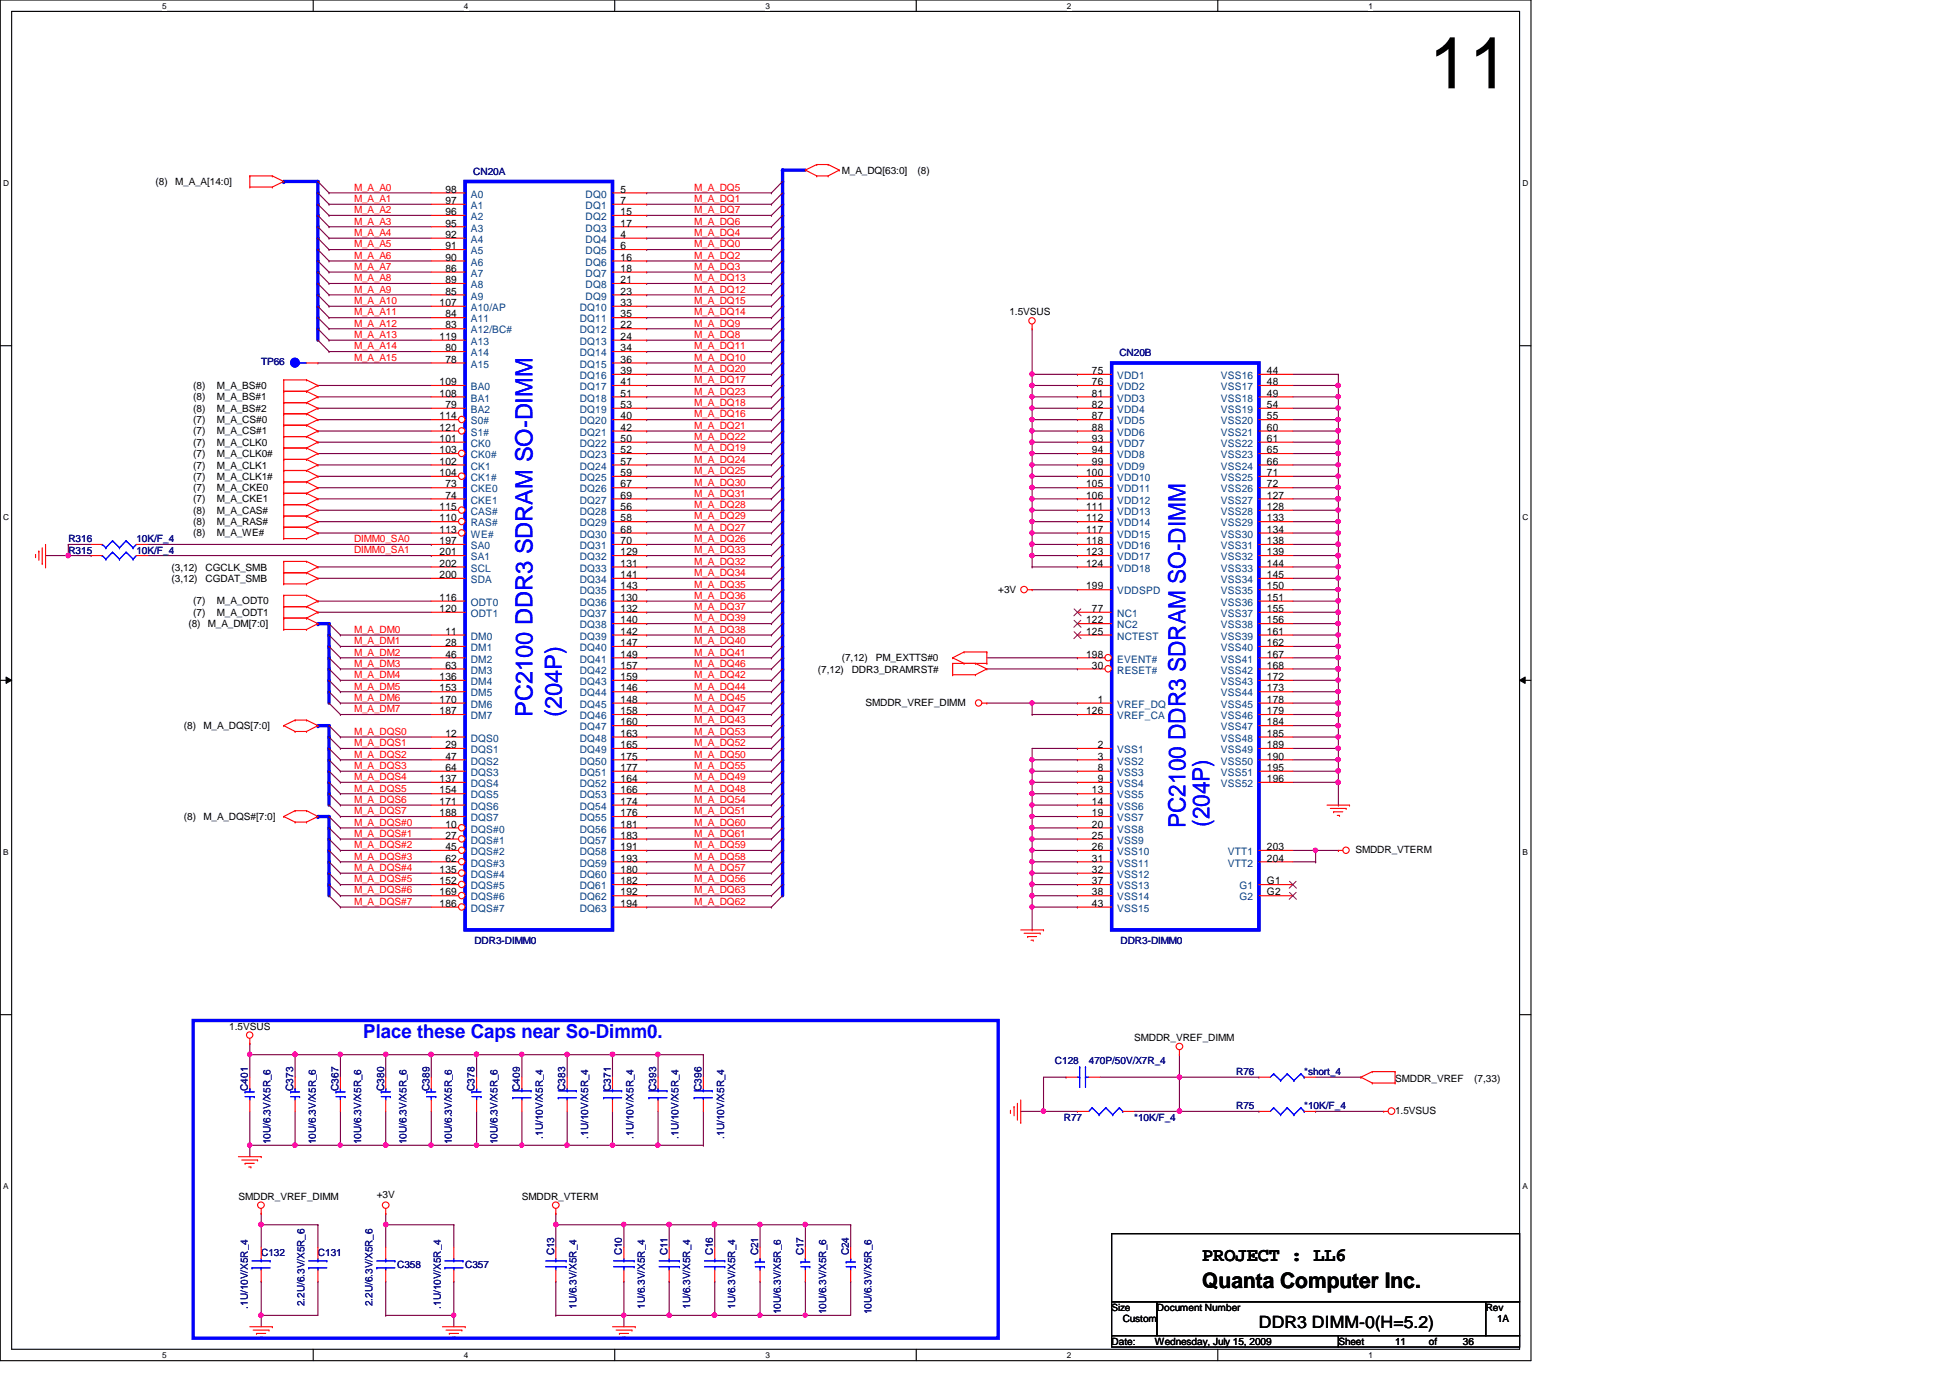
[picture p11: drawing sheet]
<svg xmlns="http://www.w3.org/2000/svg" width="297mm" height="210mm" viewBox="0 0 297 210" stroke-linecap="round" stroke-linejoin="round" font-family="sans-serif">
<defs><g id="words">
<text font-size="11" x="217.7" y="13.5">11</text>
<g font-size="3.6" fill="#00f">
<text x="81.1" y="109.2" transform="rotate(-90 81.1 109.2)">PC2100 DDR3 SDRAM SO-DIMM</text>
<text x="85.6" y="109.2" transform="rotate(-90 85.6 109.2)">(204P)</text>
<text x="184.2" y="125.9" transform="rotate(-90 184.2 125.9)">(204P)</text>
<text x="180.6" y="126.1" transform="rotate(-90 180.6 126.1)">PC2100 DDR3 SDRAM SO-DIMM</text>
</g>
<text font-size="3.3" x="183.1" y="196.1">Quanta Computer Inc.</text>
<text font-size="2.9" fill="#00f" x="55.3" y="158.2">Place these Caps near So-Dimm0.</text>
<text font-size="2.9" x="183.1" y="192.1">PROJECT : LL6</text>
<text font-size="2.6" x="191.8" y="202.4">DDR3 DIMM-0(H=5.2)</text>
<g font-size="1.6">
<text x="67.9" y="29.3">98</text>
<text x="94.5" y="29.3">5</text>
<text x="67.9" y="31.1">97</text>
<text x="67.9" y="32.8">96</text>
<text x="67.9" y="34.5">95</text>
<text x="94.5" y="31.1">7</text>
<text x="94.5" y="32.8">15</text>
<text x="94.5" y="34.5">17</text>
<text x="67.9" y="36.2">92</text>
<text x="67.9" y="38">91</text>
<text x="67.9" y="39.7">90</text>
<text x="67.9" y="41.4">86</text>
<text x="94.5" y="36.2">4</text>
<text x="94.5" y="38">6</text>
<text x="94.5" y="39.7">16</text>
<text x="94.5" y="41.4">18</text>
<text x="67" y="46.6">107</text>
<text x="67.9" y="43.1">89</text>
<text x="67.9" y="44.9">85</text>
<text x="94.5" y="43.1">21</text>
<text x="94.5" y="44.9">23</text>
<text x="94.5" y="46.6">33</text>
<text x="67" y="51.8">119</text>
<text x="67.9" y="48.3">84</text>
<text x="67.9" y="50">83</text>
<text x="67.9" y="53.5">80</text>
<text x="94.5" y="48.3">35</text>
<text x="94.5" y="50">22</text>
<text x="94.5" y="51.8">24</text>
<text x="94.5" y="53.5">34</text>
<text x="67" y="58.7">109</text>
<text x="67.9" y="55.2">78</text>
<text x="94.5" y="55.2">36</text>
<text x="94.5" y="57">39</text>
<text x="94.5" y="58.7">41</text>
<text x="166.3" y="57">75</text>
<text x="166.3" y="58.7">76</text>
<text x="193" y="57">44</text>
<text x="193" y="58.7">48</text>
<text x="67" y="60.4">108</text>
<text x="67" y="63.9">114</text>
<text x="67" y="65.6">121</text>
<text x="67.9" y="62.1">79</text>
<text x="94.5" y="60.4">51</text>
<text x="94.5" y="62.1">53</text>
<text x="94.5" y="63.9">40</text>
<text x="94.5" y="65.6">42</text>
<text x="166.3" y="60.4">81</text>
<text x="166.3" y="62.1">82</text>
<text x="166.3" y="63.9">87</text>
<text x="166.3" y="65.6">88</text>
<text x="193" y="60.4">49</text>
<text x="193" y="62.1">54</text>
<text x="193" y="63.9">55</text>
<text x="193" y="65.6">60</text>
<text x="67" y="67.3">101</text>
<text x="67" y="69">103</text>
<text x="67" y="70.8">102</text>
<text x="94.5" y="67.3">50</text>
<text x="94.5" y="69">52</text>
<text x="94.5" y="70.8">57</text>
<text x="166.3" y="67.3">93</text>
<text x="166.3" y="69">94</text>
<text x="166.3" y="70.8">99</text>
<text x="193" y="67.3">61</text>
<text x="193" y="69">65</text>
<text x="193" y="70.8">66</text>
<text x="67" y="72.5">104</text>
<text x="67" y="77.7">115</text>
<text x="67.9" y="74.3">73</text>
<text x="67.9" y="75.9">74</text>
<text x="94.5" y="72.5">59</text>
<text x="94.5" y="74.3">67</text>
<text x="94.5" y="75.9">69</text>
<text x="94.5" y="77.7">56</text>
<text x="165.4" y="72.5">100</text>
<text x="165.4" y="74.3">105</text>
<text x="165.4" y="75.9">106</text>
<text x="165.4" y="77.7">111</text>
<text x="193" y="72.5">71</text>
<text x="193" y="74.3">72</text>
<text x="193" y="75.9">127</text>
<text x="193" y="77.7">128</text>
<text x="67" y="79.4">110</text>
<text x="67" y="81.2">113</text>
<text x="67" y="82.9">197</text>
<text x="94.5" y="79.4">58</text>
<text x="94.5" y="81.2">68</text>
<text x="94.5" y="82.9">70</text>
<text x="165.4" y="79.4">112</text>
<text x="165.4" y="81.2">117</text>
<text x="165.4" y="82.9">118</text>
<text x="193" y="79.4">133</text>
<text x="193" y="81.2">134</text>
<text x="193" y="82.9">138</text>
<text x="67" y="84.6">201</text>
<text x="67" y="86.3">202</text>
<text x="67" y="88.1">200</text>
<text x="94.5" y="84.6">129</text>
<text x="94.5" y="86.3">131</text>
<text x="94.5" y="88.1">141</text>
<text x="94.5" y="89.8">143</text>
<text x="165.4" y="84.6">123</text>
<text x="165.4" y="86.3">124</text>
<text x="165.4" y="89.8">199</text>
<text x="193" y="84.6">139</text>
<text x="193" y="86.3">144</text>
<text x="193" y="88.1">145</text>
<text x="193" y="89.8">150</text>
<text x="67" y="91.5">116</text>
<text x="67" y="93.2">120</text>
<text x="94.5" y="91.5">130</text>
<text x="94.5" y="93.2">132</text>
<text x="94.5" y="95">140</text>
<text x="165.4" y="95">122</text>
<text x="166.3" y="93.2">77</text>
<text x="193" y="91.5">151</text>
<text x="193" y="93.2">155</text>
<text x="193" y="95">156</text>
<text x="67.9" y="96.7">11</text>
<text x="67.9" y="98.4">28</text>
<text x="67.9" y="100.2">46</text>
<text x="67.9" y="101.9">63</text>
<text x="94.5" y="96.7">142</text>
<text x="94.5" y="98.4">147</text>
<text x="94.5" y="100.2">149</text>
<text x="94.5" y="101.9">157</text>
<text x="165.4" y="96.7">125</text>
<text x="165.4" y="100.2">198</text>
<text x="166.3" y="101.9">30</text>
<text x="193" y="96.7">161</text>
<text x="193" y="98.4">162</text>
<text x="193" y="100.2">167</text>
<text x="193" y="101.9">168</text>
<text x="67" y="103.6">136</text>
<text x="67" y="105.3">153</text>
<text x="67" y="107.1">170</text>
<text x="94.5" y="103.6">159</text>
<text x="94.5" y="105.3">146</text>
<text x="94.5" y="107.1">148</text>
<text x="167.2" y="107.1">1</text>
<text x="193" y="103.6">172</text>
<text x="193" y="105.3">173</text>
<text x="193" y="107.1">178</text>
<text x="67" y="108.8">187</text>
<text x="67.9" y="112.2">12</text>
<text x="67.9" y="114">29</text>
<text x="94.5" y="108.8">158</text>
<text x="94.5" y="110.5">160</text>
<text x="94.5" y="112.2">163</text>
<text x="94.5" y="114">165</text>
<text x="165.4" y="108.8">126</text>
<text x="167.2" y="114">2</text>
<text x="193" y="108.8">179</text>
<text x="193" y="110.5">184</text>
<text x="193" y="112.2">185</text>
<text x="193" y="114">189</text>
<text x="67" y="119.1">137</text>
<text x="67.9" y="115.7">47</text>
<text x="67.9" y="117.4">64</text>
<text x="94.5" y="115.7">175</text>
<text x="94.5" y="117.4">177</text>
<text x="94.5" y="119.1">164</text>
<text x="167.2" y="115.7">3</text>
<text x="167.2" y="117.4">8</text>
<text x="167.2" y="119.1">9</text>
<text x="193" y="115.7">190</text>
<text x="193" y="117.4">195</text>
<text x="193" y="119.1">196</text>
<text x="67" y="120.9">154</text>
<text x="67" y="122.6">171</text>
<text x="67" y="124.3">188</text>
<text x="94.5" y="120.9">166</text>
<text x="94.5" y="122.6">174</text>
<text x="94.5" y="124.3">176</text>
<text x="166.3" y="120.9">13</text>
<text x="166.3" y="122.6">14</text>
<text x="166.3" y="124.3">19</text>
<text x="67.9" y="126.1">10</text>
<text x="67.9" y="127.8">27</text>
<text x="67.9" y="129.5">45</text>
<text x="67.9" y="131.2">62</text>
<text x="94.5" y="126.1">181</text>
<text x="94.5" y="127.8">183</text>
<text x="94.5" y="129.5">191</text>
<text x="94.5" y="131.2">193</text>
<text x="166.3" y="126.1">20</text>
<text x="166.3" y="127.8">25</text>
<text x="166.3" y="129.5">26</text>
<text x="166.3" y="131.2">31</text>
<text x="193" y="129.5">203</text>
<text x="193" y="131.2">204</text>
<text x="67" y="133">135</text>
<text x="67" y="134.7">152</text>
<text x="67" y="136.4">169</text>
<text x="94.5" y="133">180</text>
<text x="94.5" y="134.7">182</text>
<text x="94.5" y="136.4">192</text>
<text x="166.3" y="133">32</text>
<text x="166.3" y="134.7">37</text>
<text x="166.3" y="136.4">38</text>
<text x="193" y="134.7">G1</text>
<text x="193" y="136.4">G2</text>
<text x="67" y="138.1">186</text>
<text x="94.5" y="138.1">194</text>
<text x="166.3" y="138.1">43</text>
</g>
<g font-size="1.6" fill="#004080">
<text x="71.7" y="30.1">A0</text>
<text x="71.7" y="31.8">A1</text>
<text x="71.7" y="33.5">A2</text>
<text x="71.7" y="35.3">A3</text>
<text x="89.2" y="30.1">DQ0</text>
<text x="89.2" y="31.8">DQ1</text>
<text x="89.2" y="33.5">DQ2</text>
<text x="89.2" y="35.3">DQ3</text>
<text x="71.7" y="37">A4</text>
<text x="71.7" y="38.7">A5</text>
<text x="71.7" y="40.5">A6</text>
<text x="89.2" y="37">DQ4</text>
<text x="89.2" y="38.7">DQ5</text>
<text x="89.2" y="40.5">DQ6</text>
<text x="71.7" y="42.2">A7</text>
<text x="71.7" y="43.9">A8</text>
<text x="71.7" y="45.6">A9</text>
<text x="71.7" y="47.4">A10/AP</text>
<text x="88.3" y="47.4">DQ10</text>
<text x="89.2" y="42.2">DQ7</text>
<text x="89.2" y="43.9">DQ8</text>
<text x="89.2" y="45.6">DQ9</text>
<text x="71.7" y="49.1">A11</text>
<text x="71.7" y="50.8">A12/BC#</text>
<text x="71.7" y="52.5">A13</text>
<text x="88.3" y="49.1">DQ11</text>
<text x="88.3" y="50.8">DQ12</text>
<text x="88.3" y="52.5">DQ13</text>
<text x="71.7" y="54.3">A14</text>
<text x="71.7" y="56">A15</text>
<text x="71.7" y="59.4">BA0</text>
<text x="88.3" y="54.3">DQ14</text>
<text x="88.3" y="56">DQ15</text>
<text x="88.3" y="57.7">DQ16</text>
<text x="88.3" y="59.4">DQ17</text>
<text x="170.2" y="57.7">VDD1</text>
<text x="170.2" y="59.4">VDD2</text>
<text x="186" y="57.7">VSS16</text>
<text x="186" y="59.4">VSS17</text>
<text x="71.7" y="61.2">BA1</text>
<text x="71.7" y="62.9">BA2</text>
<text x="71.7" y="64.6">S0#</text>
<text x="88.3" y="61.2">DQ18</text>
<text x="88.3" y="62.9">DQ19</text>
<text x="88.3" y="64.6">DQ20</text>
<text x="170.2" y="61.2">VDD3</text>
<text x="170.2" y="62.9">VDD4</text>
<text x="170.2" y="64.6">VDD5</text>
<text x="186" y="61.2">VSS18</text>
<text x="186" y="62.9">VSS19</text>
<text x="186" y="64.6">VSS20</text>
<text x="71.7" y="66.4">S1#</text>
<text x="71.7" y="68.1">CK0</text>
<text x="71.7" y="69.8">CK0#</text>
<text x="71.7" y="71.5">CK1</text>
<text x="88.3" y="66.4">DQ21</text>
<text x="88.3" y="68.1">DQ22</text>
<text x="88.3" y="69.8">DQ23</text>
<text x="88.3" y="71.5">DQ24</text>
<text x="170.2" y="66.4">VDD6</text>
<text x="170.2" y="68.1">VDD7</text>
<text x="170.2" y="69.8">VDD8</text>
<text x="170.2" y="71.5">VDD9</text>
<text x="186" y="66.4">VSS21</text>
<text x="186" y="68.1">VSS22</text>
<text x="186" y="69.8">VSS23</text>
<text x="186" y="71.5">VSS24</text>
<text x="71.7" y="73.3">CK1#</text>
<text x="71.7" y="75">CKE0</text>
<text x="71.7" y="76.7">CKE1</text>
<text x="88.3" y="73.3">DQ25</text>
<text x="88.3" y="75">DQ26</text>
<text x="88.3" y="76.7">DQ27</text>
<text x="170.2" y="73.3">VDD10</text>
<text x="170.2" y="75">VDD11</text>
<text x="170.2" y="76.7">VDD12</text>
<text x="186" y="73.3">VSS25</text>
<text x="186" y="75">VSS26</text>
<text x="186" y="76.7">VSS27</text>
<text x="71.7" y="78.4">CAS#</text>
<text x="71.7" y="80.2">RAS#</text>
<text x="71.7" y="81.9">WE#</text>
<text x="71.7" y="83.7">SA0</text>
<text x="88.3" y="78.4">DQ28</text>
<text x="88.3" y="80.2">DQ29</text>
<text x="88.3" y="81.9">DQ30</text>
<text x="88.3" y="83.7">DQ31</text>
<text x="170.2" y="78.4">VDD13</text>
<text x="170.2" y="80.2">VDD14</text>
<text x="170.2" y="81.9">VDD15</text>
<text x="170.2" y="83.7">VDD16</text>
<text x="186" y="78.4">VSS28</text>
<text x="186" y="80.2">VSS29</text>
<text x="186" y="81.9">VSS30</text>
<text x="186" y="83.7">VSS31</text>
<text x="71.7" y="85.3">SA1</text>
<text x="71.7" y="87.1">SCL</text>
<text x="71.7" y="88.8">SDA</text>
<text x="88.3" y="85.3">DQ32</text>
<text x="88.3" y="87.1">DQ33</text>
<text x="88.3" y="88.8">DQ34</text>
<text x="170.2" y="85.3">VDD17</text>
<text x="170.2" y="87.1">VDD18</text>
<text x="186" y="85.3">VSS32</text>
<text x="186" y="87.1">VSS33</text>
<text x="186" y="88.8">VSS34</text>
<text x="71.7" y="92.3">ODT0</text>
<text x="71.7" y="94">ODT1</text>
<text x="88.3" y="90.6">DQ35</text>
<text x="88.3" y="92.3">DQ36</text>
<text x="88.3" y="94">DQ37</text>
<text x="88.3" y="95.7">DQ38</text>
<text x="170.2" y="90.6">VDDSPD</text>
<text x="170.2" y="94">NC1</text>
<text x="170.2" y="95.7">NC2</text>
<text x="186" y="90.6">VSS35</text>
<text x="186" y="92.3">VSS36</text>
<text x="186" y="94">VSS37</text>
<text x="186" y="95.7">VSS38</text>
<text x="71.7" y="97.5">DM0</text>
<text x="71.7" y="99.2">DM1</text>
<text x="71.7" y="100.9">DM2</text>
<text x="88.3" y="97.5">DQ39</text>
<text x="88.3" y="99.2">DQ40</text>
<text x="88.3" y="100.9">DQ41</text>
<text x="170.2" y="97.5">NCTEST</text>
<text x="170.2" y="100.9">EVENT#</text>
<text x="186" y="97.5">VSS39</text>
<text x="186" y="99.2">VSS40</text>
<text x="186" y="100.9">VSS41</text>
<text x="71.7" y="102.6">DM3</text>
<text x="71.7" y="104.4">DM4</text>
<text x="71.7" y="106.1">DM5</text>
<text x="71.7" y="107.8">DM6</text>
<text x="88.3" y="102.6">DQ42</text>
<text x="88.3" y="104.4">DQ43</text>
<text x="88.3" y="106.1">DQ44</text>
<text x="88.3" y="107.8">DQ45</text>
<text x="170.2" y="102.6">RESET#</text>
<text x="170.2" y="107.8">VREF_DQ</text>
<text x="186" y="102.6">VSS42</text>
<text x="186" y="104.4">VSS43</text>
<text x="186" y="106.1">VSS44</text>
<text x="186" y="107.8">VSS45</text>
<text x="71.7" y="109.6">DM7</text>
<text x="71.7" y="113">DQS0</text>
<text x="88.3" y="109.6">DQ46</text>
<text x="88.3" y="111.3">DQ47</text>
<text x="88.3" y="113">DQ48</text>
<text x="170.2" y="109.6">VREF_CA</text>
<text x="186" y="109.6">VSS46</text>
<text x="186" y="111.3">VSS47</text>
<text x="186" y="113">VSS48</text>
<text x="71.7" y="114.7">DQS1</text>
<text x="71.7" y="116.5">DQS2</text>
<text x="71.7" y="118.2">DQS3</text>
<text x="71.7" y="119.9">DQS4</text>
<text x="88.3" y="114.7">DQ49</text>
<text x="88.3" y="116.5">DQ50</text>
<text x="88.3" y="118.2">DQ51</text>
<text x="88.3" y="119.9">DQ52</text>
<text x="170.2" y="114.7">VSS1</text>
<text x="170.2" y="116.5">VSS2</text>
<text x="170.2" y="118.2">VSS3</text>
<text x="170.2" y="119.9">VSS4</text>
<text x="186" y="114.7">VSS49</text>
<text x="186" y="116.5">VSS50</text>
<text x="186" y="118.2">VSS51</text>
<text x="186" y="119.9">VSS52</text>
<text x="71.7" y="121.6">DQS5</text>
<text x="71.7" y="123.4">DQS6</text>
<text x="71.7" y="125.1">DQS7</text>
<text x="88.3" y="121.6">DQ53</text>
<text x="88.3" y="123.4">DQ54</text>
<text x="88.3" y="125.1">DQ55</text>
<text x="170.2" y="121.6">VSS5</text>
<text x="170.2" y="123.4">VSS6</text>
<text x="170.2" y="125.1">VSS7</text>
<text x="71.7" y="126.8">DQS#0</text>
<text x="71.7" y="128.5">DQS#1</text>
<text x="71.7" y="130.3">DQS#2</text>
<text x="71.7" y="132">DQS#3</text>
<text x="88.3" y="126.8">DQ56</text>
<text x="88.3" y="128.5">DQ57</text>
<text x="88.3" y="130.3">DQ58</text>
<text x="88.3" y="132">DQ59</text>
<text x="170.2" y="126.8">VSS8</text>
<text x="170.2" y="128.5">VSS9</text>
<text x="170.2" y="130.3">VSS10</text>
<text x="170.2" y="132">VSS11</text>
<text x="187" y="130.3">VTT1</text>
<text x="187" y="132">VTT2</text>
<text x="71.7" y="133.7">DQS#4</text>
<text x="71.7" y="135.5">DQS#5</text>
<text x="71.7" y="137.2">DQS#6</text>
<text x="88.3" y="133.7">DQ60</text>
<text x="88.3" y="135.5">DQ61</text>
<text x="88.3" y="137.2">DQ62</text>
<text x="170.2" y="133.7">VSS12</text>
<text x="170.2" y="135.5">VSS13</text>
<text x="170.2" y="137.2">VSS14</text>
<text x="188.8" y="135.5">G1</text>
<text x="188.8" y="137.2">G2</text>
<text x="71.7" y="138.9">DQS#7</text>
<text x="88.3" y="138.9">DQ63</text>
<text x="170.2" y="138.9">VSS15</text>
</g>
<g font-size="1.5">
<text x="23.7" y="28.2">(8)</text>
<text x="26.7" y="28.2">M_A_A[14:0]</text>
<text x="128.2" y="26.5">M_A_DQ[63:0]</text>
<text x="139.8" y="26.5">(8)</text>
<text x="153.8" y="48">1.5VSUS</text>
<text x="29.4" y="59.3">(8)</text>
<text x="33" y="59.3">M_A_BS#0</text>
<text x="29.4" y="61">(8)</text>
<text x="29.4" y="62.7">(8)</text>
<text x="29.4" y="64.4">(7)</text>
<text x="33" y="61">M_A_BS#1</text>
<text x="33" y="62.7">M_A_BS#2</text>
<text x="33" y="64.4">M_A_CS#0</text>
<text x="29.4" y="66.2">(7)</text>
<text x="29.4" y="71.4">(7)</text>
<text x="29.4" y="67.9">(7)</text>
<text x="29.4" y="69.6">(7)</text>
<text x="33" y="66.2">M_A_CS#1</text>
<text x="33" y="71.4">M_A_CLK1</text>
<text x="33" y="67.9">M_A_CLK0</text>
<text x="33" y="69.6">M_A_CLK0#</text>
<text x="29.4" y="74.8">(7)</text>
<text x="29.4" y="76.5">(7)</text>
<text x="29.4" y="73.1">(7)</text>
<text x="33" y="74.8">M_A_CKE0</text>
<text x="33" y="76.5">M_A_CKE1</text>
<text x="33" y="73.1">M_A_CLK1#</text>
<text x="29.4" y="78.3">(8)</text>
<text x="29.4" y="80">(8)</text>
<text x="29.4" y="81.7">(8)</text>
<text x="33" y="78.3">M_A_CAS#</text>
<text x="33" y="80">M_A_RAS#</text>
<text x="33" y="81.7">M_A_WE#</text>
<text x="26.1" y="86.9">(3,12)</text>
<text x="26.1" y="88.6">(3,12)</text>
<text x="31.3" y="86.9">CGCLK_SMB</text>
<text x="31.3" y="88.6">CGDAT_SMB</text>
<text x="28.7" y="95.5">(8)</text>
<text x="29.4" y="92.1">(7)</text>
<text x="29.4" y="93.8">(7)</text>
<text x="31.7" y="95.5">M_A_DM[7:0]</text>
<text x="33" y="92.1">M_A_ODT0</text>
<text x="33" y="93.8">M_A_ODT1</text>
<text x="152.1" y="90.3">+3V</text>
<text x="128.2" y="100.7">(7,12)</text>
<text x="133.4" y="100.7">PM_EXTTS#0</text>
<text x="124.6" y="102.4">(7,12)</text>
<text x="129.7" y="102.4">DDR3_DRAMRST#</text>
<text x="131.8" y="107.6">SMDDR_VREF_DIMM</text>
<text x="28" y="111.1">(8)</text>
<text x="31" y="111.1">M_A_DQS[7:0]</text>
<text x="28" y="124.9">(8)</text>
<text x="31" y="124.9">M_A_DQS#[7:0]</text>
<text x="206.5" y="129.9">SMDDR_VTERM</text>
<text x="34.9" y="156.8">1.5VSUS</text>
<text x="172.8" y="158.6">SMDDR_VREF_DIMM</text>
<text x="212.5" y="164.8">SMDDR_VREF</text>
<text x="224.6" y="164.8">(7,33)</text>
<text x="212.5" y="169.6">1.5VSUS</text>
<text x="36.3" y="182.8">SMDDR_VREF_DIMM</text>
<text x="57.4" y="182.4">+3V</text>
<text x="79.5" y="182.8">SMDDR_VTERM</text>
<text x="169.3" y="199.7">Size</text>
<text x="171" y="201.4">Custom</text>
<text x="176.2" y="199.7">Document Number</text>
<text x="226.3" y="199.7">Rev</text>
<text x="228" y="201.4">1A</text>
<text x="169.3" y="204.9">Date:</text>
<text x="175.9" y="204.9">Wednesday, July 15, 2009</text>
<text x="203.9" y="204.9">Sheet</text>
<text x="212.5" y="204.9">11</text>
<text x="217.7" y="204.9">of</text>
<text x="222.8" y="204.9">36</text>
</g>
<g font-size="1.5" fill="#f00">
<text x="53.9" y="29">M_A_A0</text>
<text x="105.7" y="29">M_A_DQ5</text>
<text x="53.9" y="35.9">M_A_A4</text>
<text x="53.9" y="32.5">M_A_A2</text>
<text x="53.9" y="34.2">M_A_A3</text>
<text x="53.9" y="30.8">M_A_A1</text>
<text x="105.7" y="30.8">M_A_DQ1</text>
<text x="105.7" y="32.5">M_A_DQ7</text>
<text x="105.7" y="34.2">M_A_DQ6</text>
<text x="105.7" y="35.9">M_A_DQ4</text>
<text x="53.9" y="41.1">M_A_A7</text>
<text x="53.9" y="39.4">M_A_A6</text>
<text x="53.9" y="37.7">M_A_A5</text>
<text x="105.7" y="37.7">M_A_DQ0</text>
<text x="105.7" y="39.4">M_A_DQ2</text>
<text x="105.7" y="41.1">M_A_DQ3</text>
<text x="53.9" y="46.3">M_A_A10</text>
<text x="53.9" y="44.6">M_A_A9</text>
<text x="53.9" y="42.8">M_A_A8</text>
<text x="105.7" y="42.8">M_A_DQ13</text>
<text x="105.7" y="44.6">M_A_DQ12</text>
<text x="105.7" y="46.3">M_A_DQ15</text>
<text x="53.9" y="53.2">M_A_A14</text>
<text x="53.9" y="51.5">M_A_A13</text>
<text x="53.9" y="49.7">M_A_A12</text>
<text x="53.9" y="48">M_A_A11</text>
<text x="105.7" y="48">M_A_DQ14</text>
<text x="105.7" y="49.7">M_A_DQ9</text>
<text x="105.7" y="51.5">M_A_DQ8</text>
<text x="105.7" y="53.2">M_A_DQ11</text>
<text x="53.9" y="54.9">M_A_A15</text>
<text x="105.7" y="54.9">M_A_DQ10</text>
<text x="105.7" y="56.7">M_A_DQ20</text>
<text x="105.7" y="58.4">M_A_DQ17</text>
<text x="105.7" y="60.1">M_A_DQ23</text>
<text x="105.7" y="61.8">M_A_DQ18</text>
<text x="105.7" y="63.6">M_A_DQ16</text>
<text x="105.7" y="65.3">M_A_DQ21</text>
<text x="105.7" y="67">M_A_DQ22</text>
<text x="105.7" y="68.7">M_A_DQ19</text>
<text x="105.7" y="70.5">M_A_DQ24</text>
<text x="105.7" y="72.2">M_A_DQ25</text>
<text x="105.7" y="74">M_A_DQ30</text>
<text x="105.7" y="75.6">M_A_DQ31</text>
<text x="105.7" y="77.4">M_A_DQ28</text>
<text x="53.9" y="82.6">DIMM0_SA0</text>
<text x="105.7" y="79.1">M_A_DQ29</text>
<text x="105.7" y="80.9">M_A_DQ27</text>
<text x="105.7" y="82.6">M_A_DQ26</text>
<text x="53.9" y="84.3">DIMM0_SA1</text>
<text x="105.7" y="89.5">M_A_DQ35</text>
<text x="105.7" y="84.3">M_A_DQ33</text>
<text x="105.7" y="86">M_A_DQ32</text>
<text x="105.7" y="87.8">M_A_DQ34</text>
<text x="105.7" y="91.2">M_A_DQ36</text>
<text x="105.7" y="92.9">M_A_DQ37</text>
<text x="105.7" y="94.7">M_A_DQ39</text>
<text x="53.9" y="96.4">M_A_DM0</text>
<text x="53.9" y="98.1">M_A_DM1</text>
<text x="53.9" y="99.9">M_A_DM2</text>
<text x="53.9" y="101.6">M_A_DM3</text>
<text x="105.7" y="96.4">M_A_DQ38</text>
<text x="105.7" y="98.1">M_A_DQ40</text>
<text x="105.7" y="99.9">M_A_DQ41</text>
<text x="105.7" y="101.6">M_A_DQ46</text>
<text x="53.9" y="103.3">M_A_DM4</text>
<text x="53.9" y="105">M_A_DM5</text>
<text x="53.9" y="106.8">M_A_DM6</text>
<text x="105.7" y="106.8">M_A_DQ45</text>
<text x="105.7" y="103.3">M_A_DQ42</text>
<text x="105.7" y="105">M_A_DQ44</text>
<text x="53.9" y="108.5">M_A_DM7</text>
<text x="53.9" y="111.9">M_A_DQS0</text>
<text x="53.9" y="113.7">M_A_DQS1</text>
<text x="105.7" y="108.5">M_A_DQ47</text>
<text x="105.7" y="110.2">M_A_DQ43</text>
<text x="105.7" y="111.9">M_A_DQ53</text>
<text x="105.7" y="113.7">M_A_DQ52</text>
<text x="53.9" y="115.4">M_A_DQS2</text>
<text x="53.9" y="117.1">M_A_DQS3</text>
<text x="53.9" y="118.8">M_A_DQS4</text>
<text x="105.7" y="115.4">M_A_DQ50</text>
<text x="105.7" y="117.1">M_A_DQ55</text>
<text x="105.7" y="118.8">M_A_DQ49</text>
<text x="53.9" y="120.6">M_A_DQS5</text>
<text x="53.9" y="122.3">M_A_DQS6</text>
<text x="53.9" y="124">M_A_DQS7</text>
<text x="53.9" y="125.8">M_A_DQS#0</text>
<text x="105.7" y="124">M_A_DQ51</text>
<text x="105.7" y="125.8">M_A_DQ60</text>
<text x="105.7" y="120.6">M_A_DQ48</text>
<text x="105.7" y="122.3">M_A_DQ54</text>
<text x="53.9" y="127.5">M_A_DQS#1</text>
<text x="53.9" y="129.2">M_A_DQS#2</text>
<text x="53.9" y="130.9">M_A_DQS#3</text>
<text x="105.7" y="127.5">M_A_DQ61</text>
<text x="105.7" y="129.2">M_A_DQ59</text>
<text x="105.7" y="130.9">M_A_DQ58</text>
<text x="53.9" y="132.7">M_A_DQS#4</text>
<text x="53.9" y="134.4">M_A_DQS#5</text>
<text x="53.9" y="136.1">M_A_DQS#6</text>
<text x="53.9" y="137.8">M_A_DQS#7</text>
<text x="105.7" y="132.7">M_A_DQ57</text>
<text x="105.7" y="134.4">M_A_DQ56</text>
<text x="105.7" y="136.1">M_A_DQ63</text>
<text x="105.7" y="137.8">M_A_DQ62</text>
</g>
<g font-size="1.5" fill="#000080">
<text x="72.1" y="26.6">CN20A</text>
<text x="39.8" y="55.6">TP66</text>
<text x="170.5" y="54.3">CN20B</text>
<text x="10.4" y="82.6">R316</text>
<text x="20.8" y="82.6">10K/F_4</text>
<text x="10.4" y="84.3">R315</text>
<text x="20.8" y="84.3">10K/F_4</text>
<text x="72.3" y="143.7">DDR3-DIMM0</text>
<text x="170.7" y="143.7">DDR3-DIMM0</text>
<text x="37.8" y="166.2" transform="rotate(-90 37.8 166.2)">C401</text>
<text x="44.7" y="166.2" transform="rotate(-90 44.7 166.2)">C373</text>
<text x="51.6" y="166.2" transform="rotate(-90 51.6 166.2)">C367</text>
<text x="58.5" y="166.2" transform="rotate(-90 58.5 166.2)">C380</text>
<text x="65.4" y="166.2" transform="rotate(-90 65.4 166.2)">C389</text>
<text x="72.3" y="166.2" transform="rotate(-90 72.3 166.2)">C378</text>
<text x="79.2" y="166.2" transform="rotate(-90 79.2 166.2)">C409</text>
<text x="86.1" y="166.2" transform="rotate(-90 86.1 166.2)">C383</text>
<text x="93" y="166.2" transform="rotate(-90 93 166.2)">C371</text>
<text x="99.9" y="166.2" transform="rotate(-90 99.9 166.2)">C393</text>
<text x="106.8" y="166.2" transform="rotate(-90 106.8 166.2)">C396</text>
<text x="160.7" y="162.1">C128</text>
<text x="165.9" y="162.1">470P/50V/X7R_4</text>
<text x="188.3" y="163.7">R76</text>
<text x="198.7" y="163.7">*short_4</text>
<text x="82.7" y="173.4" transform="rotate(-90 82.7 173.4)">.1U/10V/X5R_4</text>
<text x="89.6" y="173.4" transform="rotate(-90 89.6 173.4)">.1U/10V/X5R_4</text>
<text x="96.5" y="173.4" transform="rotate(-90 96.5 173.4)">.1U/10V/X5R_4</text>
<text x="103.4" y="173.4" transform="rotate(-90 103.4 173.4)">.1U/10V/X5R_4</text>
<text x="110.3" y="173.4" transform="rotate(-90 110.3 173.4)">.1U/10V/X5R_4</text>
<text x="162" y="170.7">R77</text>
<text x="172.8" y="170.7">*10K/F_4</text>
<text x="188.3" y="169">R75</text>
<text x="198.7" y="169">*10K/F_4</text>
<text x="41.2" y="174.3" transform="rotate(-90 41.2 174.3)">10U/6.3V/X5R_6</text>
<text x="48.1" y="174.3" transform="rotate(-90 48.1 174.3)">10U/6.3V/X5R_6</text>
<text x="55" y="174.3" transform="rotate(-90 55 174.3)">10U/6.3V/X5R_6</text>
<text x="61.9" y="174.3" transform="rotate(-90 61.9 174.3)">10U/6.3V/X5R_6</text>
<text x="68.8" y="174.3" transform="rotate(-90 68.8 174.3)">10U/6.3V/X5R_6</text>
<text x="75.8" y="174.3" transform="rotate(-90 75.8 174.3)">10U/6.3V/X5R_6</text>
<text x="39.8" y="191.4">C132</text>
<text x="48.4" y="191.4">C131</text>
<text x="84.4" y="191.2" transform="rotate(-90 84.4 191.2)">C13</text>
<text x="94.7" y="191.2" transform="rotate(-90 94.7 191.2)">C10</text>
<text x="101.7" y="191.2" transform="rotate(-90 101.7 191.2)">C11</text>
<text x="108.6" y="191.2" transform="rotate(-90 108.6 191.2)">C16</text>
<text x="115.5" y="191.2" transform="rotate(-90 115.5 191.2)">C21</text>
<text x="122.4" y="191.2" transform="rotate(-90 122.4 191.2)">C17</text>
<text x="129.3" y="191.2" transform="rotate(-90 129.3 191.2)">C24</text>
<text x="60.5" y="193.1">C358</text>
<text x="70.9" y="193.1">C357</text>
<text x="37.8" y="199.3" transform="rotate(-90 37.8 199.3)">.1U/10V/X5R_4</text>
<text x="46.4" y="199" transform="rotate(-90 46.4 199)">2.2U/6.3V/X5R_6</text>
<text x="56.8" y="199" transform="rotate(-90 56.8 199)">2.2U/6.3V/X5R_6</text>
<text x="67.1" y="199.3" transform="rotate(-90 67.1 199.3)">.1U/10V/X5R_4</text>
<text x="87.8" y="199.3" transform="rotate(-90 87.8 199.3)">1U/6.3V/X5R_4</text>
<text x="98.2" y="199.3" transform="rotate(-90 98.2 199.3)">1U/6.3V/X5R_4</text>
<text x="105.1" y="199.3" transform="rotate(-90 105.1 199.3)">1U/6.3V/X5R_4</text>
<text x="112" y="199.3" transform="rotate(-90 112 199.3)">1U/6.3V/X5R_4</text>
<text x="119" y="200.2" transform="rotate(-90 119 200.2)">10U/6.3V/X5R_6</text>
<text x="125.9" y="200.2" transform="rotate(-90 125.9 200.2)">10U/6.3V/X5R_6</text>
<text x="132.8" y="200.2" transform="rotate(-90 132.8 200.2)">10U/6.3V/X5R_6</text>
</g>
<g font-size="1.3">
<text x="24.7" y="1.4">5</text>
<text x="70.7" y="1.4">4</text>
<text x="116.6" y="1.4">3</text>
<text x="162.5" y="1.4">2</text>
<text x="208.4" y="1.4">1</text>
<text x=".5" y="28.3">D</text>
<text x="231.9" y="28.3">D</text>
<text x=".5" y="79.2">C</text>
<text x="231.9" y="79.2">C</text>
<text x=".5" y="130.2">B</text>
<text x="231.9" y="130.2">B</text>
<text x=".5" y="181.1">A</text>
<text x="231.9" y="181.1">A</text>
<text x="24.7" y="206.9">5</text>
<text x="70.7" y="206.9">4</text>
<text x="116.6" y="206.9">3</text>
<text x="162.5" y="206.9">2</text>
<text x="208.4" y="206.9">1</text>
</g>
</g></defs>
<path d="M0 0h233.2v207.3h-233.2zM1.8 1.7h229.7v203.8h-229.7z" fill="none" stroke="#000" stroke-width=".17"/>
<g fill="#fff">
<path d="M24.7 .2h.7v1.4h-.7z"/>
<path d="M24.7 205.7h.7v1.4h-.7z"/>
</g>
<path d="M47.7 0v1.7M47.7 205.5v1.8" fill="none" stroke="#000" stroke-width=".17"/>
<g fill="#fff">
<path d="M70.7 .2h.6v1.4h-.6z"/>
<path d="M70.7 205.7h.6v1.4h-.6z"/>
</g>
<path d="M93.6 0v1.7M93.6 205.5v1.8" fill="none" stroke="#000" stroke-width=".17"/>
<g fill="#fff">
<path d="M116.6 .2h.7v1.4h-.7z"/>
<path d="M116.6 205.7h.7v1.4h-.7z"/>
</g>
<path d="M139.6 0v1.7M139.6 205.5v1.8" fill="none" stroke="#000" stroke-width=".17"/>
<g fill="#fff">
<path d="M162.5 .2h.7v1.4h-.7z"/>
<path d="M162.5 205.7h.7v1.4h-.7z"/>
</g>
<path d="M185.5 0v1.7M185.5 205.5v1.8" fill="none" stroke="#000" stroke-width=".17"/>
<g fill="#fff">
<path d="M208.4 .2h.7v1.4h-.7z"/>
<path d="M208.4 205.7h.7v1.4h-.7z"/>
<path d="M.5 27.2h.9v1.4h-.9z"/>
<path d="M231.9 27.2h.9v1.4h-.9z"/>
<path d="M.5 78.1h.9v1.4h-.9z"/>
<path d="M231.9 78.1h.9v1.4h-.9z"/>
</g>
<path d="M0 52.7h1.8M231.5 52.7h1.7" fill="none" stroke="#000" stroke-width=".17"/>
<g fill="#fff">
<path d="M.5 129.1h.8v1.4h-.8z"/>
<path d="M231.9 129.1h.8v1.4h-.8z"/>
</g>
<path d="M0 103.6h1.8M231.5 103.6h1.7" fill="none" stroke="#000" stroke-width=".17"/>
<path d="M.9 103.1l.9 .5-.9 .5zM231.5 103.6l.8-.5v1z" fill="#000"/>
<path d="M.9 103.1l.9 .5-.9 .5zM231.5 103.6l.8-.5v1z" fill="none" stroke="#000" stroke-width=".15"/>
<g fill="#fff">
<path d="M.5 180h.8v1.4h-.8z"/>
<path d="M231.9 180h.8v1.4h-.8z"/>
</g>
<path d="M0 154.6h1.8M231.5 154.6h1.7" fill="none" stroke="#000" stroke-width=".17"/>
<g fill="none" stroke="#800040" stroke-width=".17">
<path d="M50.1 29.4h.1M50.1 39.8h.1M50.1 38h.1M50.1 36.3h.1M50.1 32.8h.1M50.1 34.5h.1M50.1 31.1h.1M50.1 29.4h15.6M50.1 39.8h15.6M50.1 38h15.6M50.1 36.3h15.6M50.1 32.8h15.6"/>
<path d="M50.1 34.5h15.6M50.1 31.1h15.6M48.4 55.3h.1M48.4 55.3h17.3M50.1 53.6h.1M50.1 51.8h.1M50.1 50.1h.1M50.1 48.4h.1M50.1 46.7h.1M50.1 44.9h.1M50.1 43.2h.1M50.1 41.4h.1"/>
<path d="M50.1 53.6h15.6M50.1 51.8h15.6M50.1 50.1h15.6M50.1 48.4h15.6M50.1 46.7h15.6M50.1 44.9h15.6M50.1 43.2h15.6M50.1 41.4h15.6"/>
</g>
<path d="M43.2 27.6h5.2" fill="none" stroke="#00f" stroke-width=".51"/>
<circle cx="43.2" cy="27.6" r=".25" fill="#00f"/>
<g fill="none" stroke="#800040" stroke-width=".17">
<path d="M48.4 58.7h.1M48.4 58.7h17.3M48.4 79.5h.1M48.4 77.7h.1M48.4 76h.1M48.4 74.3h.1M48.4 72.6h.1M48.4 70.8h.1M48.4 69.1h.1M48.4 67.4h.1M48.4 65.7h.1M48.4 63.9h.1"/>
<path d="M48.4 62.2h.1M48.4 60.5h.1M48.4 79.5h17.3M48.4 77.7h17.3M48.4 76h17.3M48.4 74.3h17.3M48.4 72.6h17.3M48.4 70.8h17.3M48.4 69.1h17.3M48.4 67.4h17.3M48.4 65.7h17.3M48.4 63.9h17.3"/>
<path d="M48.4 62.2h17.3M48.4 60.5h17.3M48.4 81.2h.1M48.4 86.4h.1M48.4 88.1h.1M48.4 91.6h.1M48.4 93.3h.1M48.4 81.2h17.3M48.4 86.4h17.3M48.4 88.1h17.3M48.4 91.6h17.3M48.4 93.3h17.3"/>
<path d="M51.9 96.7h.1M51.9 98.5h.1M51.9 96.7h13.8M51.9 98.5h13.8M51.9 100.2h.1M51.9 101.9h.1M51.9 103.6h.1M51.9 105.4h.1M51.9 107.1h.1M51.9 108.8h.1M51.9 112.3h.1M51.9 114h.1"/>
<path d="M51.9 115.7h.1M51.9 117.5h.1M51.9 119.2h.1M51.9 100.2h13.8M51.9 101.9h13.8M51.9 103.6h13.8M51.9 105.4h13.8M51.9 107.1h13.8M51.9 108.8h13.8M51.9 112.3h13.8M51.9 114h13.8M51.9 115.7h13.8"/>
<path d="M51.9 117.5h13.8M51.9 119.2h13.8M51.9 120.9h.1M51.9 122.6h.1M51.9 124.4h.1M51.9 126.1h.1M51.9 127.8h.1M51.9 129.5h.1M51.9 131.3h.1M51.9 133h.1M51.9 134.7h.1M51.9 136.4h.1"/>
<path d="M51.9 138.2h.1M51.9 120.9h13.8M51.9 122.6h13.8M51.9 124.4h13.8M51.9 126.1h13.8M51.9 127.8h13.8M51.9 129.5h13.8M51.9 131.3h13.8M51.9 133h13.8M51.9 134.7h13.8M51.9 136.4h13.8M51.9 138.2h13.8"/>
</g>
<path d="M50.1 134.7v1.7" fill="none" stroke="#00f" stroke-width=".51"/>
<circle cx="50.1" cy="134.7" r=".25" fill="#00f"/>
<path d="M48.4 124.4h1.7" fill="none" stroke="#00f" stroke-width=".51"/>
<circle cx="48.4" cy="124.4" r=".25" fill="#00f"/>
<path d="M48.4 110.5h1.7" fill="none" stroke="#00f" stroke-width=".51"/>
<circle cx="48.4" cy="110.5" r=".25" fill="#00f"/>
<path d="M48.4 95h1.7" fill="none" stroke="#00f" stroke-width=".51"/>
<circle cx="48.4" cy="95" r=".25" fill="#00f"/>
<path d="M119.2 25.9h3.5" fill="none" stroke="#00f" stroke-width=".51"/>
<circle cx="119.2" cy="25.9" r=".25" fill="#00f"/>
<path d="M22.5 82.9h43.2M22.5 84.6h43.2M65.7 82.9h.1M65.7 84.6h.1M157.2 84.6h.1M157.2 86.4h6.9M157.2 82.9v1.7M164.1 86.4h.1" fill="none" stroke="#800040" stroke-width=".17"/>
<circle cx="157.2" cy="84.6" r=".33" fill="#f0f"/>
<circle cx="157.2" cy="84.6" r=".33" fill="none" stroke="#f0f" stroke-width=".17"/>
<path d="M157.2 79.5h.1M157.2 77.7v1.8M157.2 81.2h6.9M164.1 81.2h.1" fill="none" stroke="#800040" stroke-width=".17"/>
<circle cx="157.2" cy="79.4" r=".32" fill="#f0f"/>
<circle cx="157.2" cy="79.4" r=".32" fill="none" stroke="#f0f" stroke-width=".17"/>
<path d="M157.2 58.7h6.9M164.1 58.7h.1M157.2 76h6.9M157.2 74.3h6.9M157.2 72.6h6.9M157.2 62.2h6.9M164.1 76h.1M164.1 74.3h.1M164.1 72.6h.1M164.1 62.2h.1" fill="none" stroke="#800040" stroke-width=".17"/>
<circle cx="157.2" cy="62.2" r=".32" fill="#f0f"/>
<circle cx="157.2" cy="62.2" r=".32" fill="none" stroke="#f0f" stroke-width=".17"/>
<path d="M157.2 69.1h6.9M157.2 63.9h6.9M164.1 69.1h.1M164.1 63.9h.1" fill="none" stroke="#800040" stroke-width=".17"/>
<circle cx="157.2" cy="63.9" r=".32" fill="#f0f"/>
<circle cx="157.2" cy="63.9" r=".32" fill="none" stroke="#f0f" stroke-width=".17"/>
<path d="M196.9 57h7M203.9 57h.1M157.2 67.4h6.9M164.1 67.4h.1M203.9 70.8h.1M203.9 69.1v1.7" fill="none" stroke="#800040" stroke-width=".17"/>
<circle cx="203.8" cy="70.8" r=".33" fill="#f0f"/>
<circle cx="203.8" cy="70.8" r=".33" fill="none" stroke="#f0f" stroke-width=".17"/>
<path d="M196.9 63.9h7M203.9 63.9h.1M196.9 82.9h7M203.9 82.9h.1" fill="none" stroke="#800040" stroke-width=".17"/>
<circle cx="203.8" cy="63.9" r=".33" fill="#f0f"/>
<circle cx="203.8" cy="63.9" r=".33" fill="none" stroke="#f0f" stroke-width=".17"/>
<path d="M196.9 62.2h7M203.9 62.2h.1" fill="none" stroke="#800040" stroke-width=".17"/>
<circle cx="203.8" cy="62.2" r=".33" fill="#f0f"/>
<circle cx="203.8" cy="62.2" r=".33" fill="none" stroke="#f0f" stroke-width=".17"/>
<path d="M196.9 76h7M203.9 76h.1M196.9 89.8h7M203.9 89.8h.1M203.9 103.6h.1M203.9 101.9v1.7" fill="none" stroke="#800040" stroke-width=".17"/>
<circle cx="203.8" cy="101.9" r=".34" fill="#f0f"/>
<circle cx="203.8" cy="101.9" r=".34" fill="none" stroke="#f0f" stroke-width=".17"/>
<circle cx="203.8" cy="103.6" r=".33" fill="#f0f"/>
<circle cx="203.8" cy="103.6" r=".33" fill="none" stroke="#f0f" stroke-width=".17"/>
<path d="M196.9 93.3h7M203.9 93.3h.1M203.9 108.8h.1M203.9 107.1v1.7" fill="none" stroke="#800040" stroke-width=".17"/>
<circle cx="203.8" cy="107.1" r=".33" fill="#f0f"/>
<circle cx="203.8" cy="107.1" r=".33" fill="none" stroke="#f0f" stroke-width=".17"/>
<circle cx="203.8" cy="108.8" r=".34" fill="#f0f"/>
<circle cx="203.8" cy="108.8" r=".34" fill="none" stroke="#f0f" stroke-width=".17"/>
<path d="M196.9 86.4h7M203.9 86.4h.1M196.9 100.2h7M196.9 117.5h7M196.9 105.4h7M203.9 100.2h.1M203.9 117.5h.1M203.9 105.4h.1M203.9 119.2v3.4M203.9 122.6h.1" fill="none" stroke="#800040" stroke-width=".17"/>
<circle cx="203.8" cy="105.3" r=".33" fill="#f0f"/>
<circle cx="203.8" cy="105.3" r=".33" fill="none" stroke="#f0f" stroke-width=".17"/>
<path d="M203.9 74.3h.1M203.9 72.6v1.7" fill="none" stroke="#800040" stroke-width=".17"/>
<circle cx="203.8" cy="74.2" r=".34" fill="#f0f"/>
<circle cx="203.8" cy="74.2" r=".34" fill="none" stroke="#f0f" stroke-width=".17"/>
<path d="M203.9 105.4h.1M203.9 103.6v1.8M196.9 131.3h3.5M196.9 129.5h3.5M200.4 131.3h.1M200.4 129.5h.1" fill="none" stroke="#800040" stroke-width=".17"/>
<circle cx="200.4" cy="129.5" r=".32" fill="#f0f"/>
<circle cx="200.4" cy="129.5" r=".32" fill="none" stroke="#f0f" stroke-width=".17"/>
<path d="M157.2 114h6.9M157.2 117.5h6.9M164.1 114h.1M164.1 117.5h.1M157.2 127.8h6.9M157.2 120.9h6.9M157.2 134.7h6.9M164.1 127.8h.1M164.1 120.9h.1M164.1 134.7h.1" fill="none" stroke="#800040" stroke-width=".17"/>
<circle cx="157.2" cy="117.4" r=".33" fill="#f0f"/>
<circle cx="157.2" cy="117.4" r=".33" fill="none" stroke="#f0f" stroke-width=".17"/>
<path d="M157.2 89.8h6.9M164.1 89.8h.1M150.3 101.9h13.8M150.3 100.2h13.8M150.3 107.1h6.9M157.2 107.1h.1M164.1 101.9h.1M164.1 100.2h.1" fill="none" stroke="#800040" stroke-width=".17"/>
<circle cx="157.2" cy="107.1" r=".32" fill="#f0f"/>
<circle cx="157.2" cy="107.1" r=".32" fill="none" stroke="#f0f" stroke-width=".17"/>
<path d="M167.6 164.1h12.1M179.7 164.1h.1" fill="none" stroke="#800040" stroke-width=".17"/>
<circle cx="179.7" cy="164.1" r=".33" fill="#f0f"/>
<circle cx="179.7" cy="164.1" r=".33" fill="none" stroke="#f0f" stroke-width=".17"/>
<path d="M203.9 67.4h.1M203.9 65.7v1.7M203.9 79.5v1.7M203.9 81.2h.1M159 164.1h3.4M162.4 164.1h.1M179.7 169.3h.1M179.7 164.1v5.2M200.4 169.3h.1M200.4 169.3h10.4" fill="none" stroke="#800040" stroke-width=".17"/>
<circle cx="203.8" cy="67.3" r=".34" fill="#f0f"/>
<circle cx="203.8" cy="67.3" r=".34" fill="none" stroke="#f0f" stroke-width=".17"/>
<path d="M203.9 114h.1M203.9 112.3v1.7" fill="none" stroke="#800040" stroke-width=".17"/>
<circle cx="203.8" cy="114" r=".33" fill="#f0f"/>
<circle cx="203.8" cy="114" r=".33" fill="none" stroke="#f0f" stroke-width=".17"/>
<path d="M157.2 133h.1M157.2 131.3v1.7M200.4 131.3h.1M200.4 129.5v1.8" fill="none" stroke="#800040" stroke-width=".17"/>
<circle cx="157.2" cy="133" r=".32" fill="#f0f"/>
<circle cx="157.2" cy="133" r=".32" fill="none" stroke="#f0f" stroke-width=".17"/>
<path d="M157.2 138.2v3.4M200.4 129.5h3.5M203.9 129.5h.1M157.2 141.6h.1M159 169.3h5.1M164.1 169.3h.1M172.8 169.3h6.9M179.7 169.3h.1" fill="none" stroke="#800040" stroke-width=".17"/>
<circle cx="179.7" cy="169.2" r=".34" fill="#f0f"/>
<circle cx="179.7" cy="169.2" r=".34" fill="none" stroke="#f0f" stroke-width=".17"/>
<path d="M10.4 84.6h.1M10.4 82.9v1.7" fill="none" stroke="#800040" stroke-width=".17"/>
<circle cx="10.4" cy="84.6" r=".33" fill="#f0f"/>
<circle cx="10.4" cy="84.6" r=".33" fill="none" stroke="#f0f" stroke-width=".17"/>
<path d="M39.8 186.6h.1M39.8 186.6h8.6M48.4 186.6h.1M48.4 186.6v3.4M58.8 186.6h.1M58.8 186.6h10.3" fill="none" stroke="#800040" stroke-width=".17"/>
<circle cx="58.8" cy="186.5" r=".34" fill="#f0f"/>
<circle cx="58.8" cy="186.5" r=".34" fill="none" stroke="#f0f" stroke-width=".17"/>
<g fill="none" stroke="#800040" stroke-width=".17">
<path d="M38.1 174.5h.1M38.1 169.3v5.2M58.8 160.7h.1M58.8 160.7v3.4M65.7 160.7h.1M65.7 160.7v3.4M79.5 174.5h.1M79.5 169.3v5.2M86.4 174.5h.1M86.4 169.3v5.2M100.2 174.5h.1M100.2 174.5h6.9"/>
<path d="M107.1 160.7h.1M107.1 160.7v3.4M69.1 186.6h.1M69.1 186.6v3.4"/>
</g>
<circle cx="100.2" cy="174.4" r=".33" fill="#f0f"/>
<circle cx="100.2" cy="174.4" r=".33" fill="none" stroke="#f0f" stroke-width=".17"/>
<path d="M51.9 174.5h.1M51.9 174.5h6.9M93.3 174.5h.1M93.3 169.3v5.2" fill="none" stroke="#800040" stroke-width=".17"/>
<circle cx="58.8" cy="174.4" r=".33" fill="#f0f"/>
<circle cx="58.8" cy="174.4" r=".33" fill="none" stroke="#f0f" stroke-width=".17"/>
<circle cx="51.8" cy="174.4" r=".32" fill="#f0f"/>
<circle cx="51.8" cy="174.4" r=".32" fill="none" stroke="#f0f" stroke-width=".17"/>
<path d="M86.4 160.7h.1M86.4 160.7h6.9" fill="none" stroke="#800040" stroke-width=".17"/>
<circle cx="86.4" cy="160.6" r=".33" fill="#f0f"/>
<circle cx="86.4" cy="160.6" r=".33" fill="none" stroke="#f0f" stroke-width=".17"/>
<path d="M39.8 186.6h.1M39.8 186.6v3.4M69.1 195.2h.1M69.1 195.2v5.2" fill="none" stroke="#800040" stroke-width=".17"/>
<circle cx="39.7" cy="186.5" r=".34" fill="#f0f"/>
<circle cx="39.7" cy="186.5" r=".34" fill="none" stroke="#f0f" stroke-width=".17"/>
<path d="M38.1 160.7h.1M38.1 160.7h6.9" fill="none" stroke="#800040" stroke-width=".17"/>
<circle cx="44.9" cy="160.6" r=".33" fill="#f0f"/>
<circle cx="44.9" cy="160.6" r=".33" fill="none" stroke="#f0f" stroke-width=".17"/>
<circle cx="38" cy="160.6" r=".33" fill="#f0f"/>
<circle cx="38" cy="160.6" r=".33" fill="none" stroke="#f0f" stroke-width=".17"/>
<path d="M203.9 93.3h.1M203.9 91.6v1.7M58.8 186.6h.1M58.8 186.6v3.4" fill="none" stroke="#800040" stroke-width=".17"/>
<circle cx="203.8" cy="93.3" r=".34" fill="#f0f"/>
<circle cx="203.8" cy="93.3" r=".34" fill="none" stroke="#f0f" stroke-width=".17"/>
<path d="M203.9 98.5v1.7M203.9 100.2h.1" fill="none" stroke="#800040" stroke-width=".17"/>
<circle cx="203.8" cy="100.2" r=".34" fill="#f0f"/>
<circle cx="203.8" cy="100.2" r=".34" fill="none" stroke="#f0f" stroke-width=".17"/>
<path d="M157.2 117.5h.1M157.2 115.7v1.8M196.9 101.9h7M203.9 112.3h.1M203.9 101.9h.1M203.9 115.7h.1M203.9 110.5v1.8M203.9 114v1.7M155.5 169.3h3.5M159 169.3h.1" fill="none" stroke="#800040" stroke-width=".17"/>
<circle cx="203.8" cy="115.7" r=".33" fill="#f0f"/>
<circle cx="203.8" cy="115.7" r=".33" fill="none" stroke="#f0f" stroke-width=".17"/>
<path d="M203.9 69.1h.1M203.9 67.4v1.7M107.1 174.5h.1M107.1 169.3v5.2" fill="none" stroke="#800040" stroke-width=".17"/>
<circle cx="203.8" cy="69.1" r=".33" fill="#f0f"/>
<circle cx="203.8" cy="69.1" r=".33" fill="none" stroke="#f0f" stroke-width=".17"/>
<path d="M157.2 127.8h.1M157.2 126.1v1.7" fill="none" stroke="#800040" stroke-width=".17"/>
<circle cx="157.2" cy="127.8" r=".33" fill="#f0f"/>
<circle cx="157.2" cy="127.8" r=".33" fill="none" stroke="#f0f" stroke-width=".17"/>
<path d="M38.1 174.5h.1M38.1 174.5h6.9" fill="none" stroke="#800040" stroke-width=".17"/>
<circle cx="44.9" cy="174.4" r=".32" fill="#f0f"/>
<circle cx="44.9" cy="174.4" r=".32" fill="none" stroke="#f0f" stroke-width=".17"/>
<circle cx="38" cy="174.4" r=".32" fill="#f0f"/>
<circle cx="38" cy="174.4" r=".32" fill="none" stroke="#f0f" stroke-width=".17"/>
<path d="M157.2 72.6h.1M157.2 70.8v1.8" fill="none" stroke="#800040" stroke-width=".17"/>
<circle cx="157.2" cy="72.5" r=".32" fill="#f0f"/>
<circle cx="157.2" cy="72.5" r=".32" fill="none" stroke="#f0f" stroke-width=".17"/>
<path d="M203.9 95h.1M203.9 93.3v1.7" fill="none" stroke="#800040" stroke-width=".17"/>
<circle cx="203.8" cy="95" r=".33" fill="#f0f"/>
<circle cx="203.8" cy="95" r=".33" fill="none" stroke="#f0f" stroke-width=".17"/>
<path d="M157.2 129.5h.1M157.2 127.8v1.7" fill="none" stroke="#800040" stroke-width=".17"/>
<circle cx="157.2" cy="129.5" r=".32" fill="#f0f"/>
<circle cx="157.2" cy="129.5" r=".32" fill="none" stroke="#f0f" stroke-width=".17"/>
<path d="M203.9 86.4h.1M203.9 84.6v1.8M45 160.7h.1M45 160.7v3.4" fill="none" stroke="#800040" stroke-width=".17"/>
<circle cx="203.8" cy="84.6" r=".34" fill="#f0f"/>
<circle cx="203.8" cy="84.6" r=".34" fill="none" stroke="#f0f" stroke-width=".17"/>
<circle cx="203.8" cy="86.3" r=".33" fill="#f0f"/>
<circle cx="203.8" cy="86.3" r=".33" fill="none" stroke="#f0f" stroke-width=".17"/>
<path d="M203.9 96.7h.1M203.9 95v1.7" fill="none" stroke="#800040" stroke-width=".17"/>
<circle cx="203.8" cy="96.7" r=".33" fill="#f0f"/>
<circle cx="203.8" cy="96.7" r=".33" fill="none" stroke="#f0f" stroke-width=".17"/>
<path d="M157.2 119.2h.1M157.2 117.5v1.7" fill="none" stroke="#800040" stroke-width=".17"/>
<circle cx="157.2" cy="119.2" r=".33" fill="#f0f"/>
<circle cx="157.2" cy="119.2" r=".33" fill="none" stroke="#f0f" stroke-width=".17"/>
<path d="M203.9 101.9h.1M203.9 100.2v1.7M72.6 174.5h.1M72.6 174.5h6.9" fill="none" stroke="#800040" stroke-width=".17"/>
<circle cx="203.8" cy="101.9" r=".34" fill="#f0f"/>
<circle cx="203.8" cy="101.9" r=".34" fill="none" stroke="#f0f" stroke-width=".17"/>
<path d="M100.2 160.7h.1M100.2 160.7h6.9" fill="none" stroke="#800040" stroke-width=".17"/>
<circle cx="100.2" cy="160.6" r=".34" fill="#f0f"/>
<circle cx="100.2" cy="160.6" r=".34" fill="none" stroke="#f0f" stroke-width=".17"/>
<path d="M157.2 126.1h.1M157.2 129.5h6.9M157.2 124.4v1.7M164.1 129.5h.1" fill="none" stroke="#800040" stroke-width=".17"/>
<circle cx="157.2" cy="126.1" r=".33" fill="#f0f"/>
<circle cx="157.2" cy="126.1" r=".33" fill="none" stroke="#f0f" stroke-width=".17"/>
<path d="M196.9 65.7h7M203.9 65.7h.1" fill="none" stroke="#800040" stroke-width=".17"/>
<circle cx="203.8" cy="65.6" r=".34" fill="#f0f"/>
<circle cx="203.8" cy="65.6" r=".34" fill="none" stroke="#f0f" stroke-width=".17"/>
<path d="M203.9 63.9h.1M203.9 62.2v1.7M196.9 91.6h7M203.9 91.6h.1M203.9 98.5h.1M203.9 96.7v1.8M38.1 158.9h.1M38.1 158.9v5.2M38.1 160.7h.1" fill="none" stroke="#800040" stroke-width=".17"/>
<circle cx="203.8" cy="98.4" r=".33" fill="#f0f"/>
<circle cx="203.8" cy="98.4" r=".33" fill="none" stroke="#f0f" stroke-width=".17"/>
<path d="M196.9 70.8h7M203.9 70.8h.1M203.9 82.9h.1M203.9 81.2v1.7" fill="none" stroke="#800040" stroke-width=".17"/>
<circle cx="203.8" cy="82.9" r=".34" fill="#f0f"/>
<circle cx="203.8" cy="82.9" r=".34" fill="none" stroke="#f0f" stroke-width=".17"/>
<path d="M203.9 58.7v1.8M203.9 60.5h.1" fill="none" stroke="#800040" stroke-width=".17"/>
<circle cx="203.8" cy="58.7" r=".34" fill="#f0f"/>
<circle cx="203.8" cy="58.7" r=".34" fill="none" stroke="#f0f" stroke-width=".17"/>
<circle cx="203.8" cy="60.4" r=".33" fill="#f0f"/>
<circle cx="203.8" cy="60.4" r=".33" fill="none" stroke="#f0f" stroke-width=".17"/>
<path d="M203.9 58.7h.1M203.9 57v1.7M157.2 70.8h6.9M157.2 79.5v1.7M164.1 70.8h.1M157.2 81.2h.1" fill="none" stroke="#800040" stroke-width=".17"/>
<circle cx="157.2" cy="81.2" r=".32" fill="#f0f"/>
<circle cx="157.2" cy="81.2" r=".32" fill="none" stroke="#f0f" stroke-width=".17"/>
<path d="M157.2 58.7h.1M157.2 57v1.7M196.9 115.7h7M203.9 115.7h.1" fill="none" stroke="#800040" stroke-width=".17"/>
<circle cx="157.2" cy="58.7" r=".33" fill="#f0f"/>
<circle cx="157.2" cy="58.7" r=".33" fill="none" stroke="#f0f" stroke-width=".17"/>
<path d="M196.9 67.4h7M203.9 67.4h.1M203.9 65.7h.1M203.9 63.9v1.8M157.2 86.4h.1M157.2 84.6v1.8M157.2 138.2h.1M157.2 136.4v1.8" fill="none" stroke="#800040" stroke-width=".17"/>
<circle cx="157.2" cy="136.4" r=".33" fill="#f0f"/>
<circle cx="157.2" cy="136.4" r=".33" fill="none" stroke="#f0f" stroke-width=".17"/>
<circle cx="157.2" cy="138.1" r=".32" fill="#f0f"/>
<circle cx="157.2" cy="138.1" r=".32" fill="none" stroke="#f0f" stroke-width=".17"/>
<path d="M157.2 119.2v1.7M196.9 114h7M196.9 103.6h7M203.9 114h.1M203.9 103.6h.1M157.2 120.9h.1M157.2 136.4h6.9M164.1 136.4h.1M51.9 174.5h.1M51.9 169.3v5.2" fill="none" stroke="#800040" stroke-width=".17"/>
<circle cx="157.2" cy="120.9" r=".32" fill="#f0f"/>
<circle cx="157.2" cy="120.9" r=".32" fill="none" stroke="#f0f" stroke-width=".17"/>
<path d="M79.5 160.7h.1M79.5 160.7h6.9" fill="none" stroke="#800040" stroke-width=".17"/>
<circle cx="79.5" cy="160.6" r=".33" fill="#f0f"/>
<circle cx="79.5" cy="160.6" r=".33" fill="none" stroke="#f0f" stroke-width=".17"/>
<path d="M157.2 82.9h6.9M164.1 82.9h.1M196.9 108.8h7M196.9 112.3h7M203.9 108.8h.1M203.9 112.3h.1M157.2 126.1h6.9M164.1 126.1h.1" fill="none" stroke="#800040" stroke-width=".17"/>
<circle cx="203.8" cy="112.2" r=".33" fill="#f0f"/>
<circle cx="203.8" cy="112.2" r=".33" fill="none" stroke="#f0f" stroke-width=".17"/>
<path d="M203.9 79.5h.1M203.9 77.7v1.8M157.2 133h6.9M164.1 133h.1M45 174.5h.1M45 174.5h6.9M100.2 174.5h.1M100.2 169.3v5.2" fill="none" stroke="#800040" stroke-width=".17"/>
<circle cx="44.9" cy="174.4" r=".32" fill="#f0f"/>
<circle cx="44.9" cy="174.4" r=".32" fill="none" stroke="#f0f" stroke-width=".17"/>
<path d="M72.6 160.7h.1M72.6 160.7h6.9" fill="none" stroke="#800040" stroke-width=".17"/>
<circle cx="72.6" cy="160.6" r=".33" fill="#f0f"/>
<circle cx="72.6" cy="160.6" r=".33" fill="none" stroke="#f0f" stroke-width=".17"/>
<path d="M157.2 119.2h6.9M164.1 119.2h.1M72.6 174.5h.1M72.6 169.3v5.2M39.8 200.4h.1M39.8 200.4h8.6" fill="none" stroke="#800040" stroke-width=".17"/>
<circle cx="39.8" cy="200.3" r=".33" fill="#f0f"/>
<circle cx="39.8" cy="200.3" r=".33" fill="none" stroke="#f0f" stroke-width=".17"/>
<path d="M157.2 62.2h.1M157.2 60.5v1.7M203.9 62.2h.1M203.9 60.5v1.7M196.9 107.1h7M203.9 107.1h.1M203.9 110.5h.1M203.9 108.8v1.7" fill="none" stroke="#800040" stroke-width=".17"/>
<circle cx="203.8" cy="108.8" r=".34" fill="#f0f"/>
<circle cx="203.8" cy="108.8" r=".34" fill="none" stroke="#f0f" stroke-width=".17"/>
<path d="M58.8 200.4h.1M58.8 200.4h10.3" fill="none" stroke="#800040" stroke-width=".17"/>
<circle cx="69.1" cy="200.3" r=".32" fill="#f0f"/>
<circle cx="69.1" cy="200.3" r=".32" fill="none" stroke="#f0f" stroke-width=".17"/>
<path d="M157.2 65.7h.1M157.2 63.9v1.8M51.9 160.7h.1M51.9 160.7v3.4" fill="none" stroke="#800040" stroke-width=".17"/>
<circle cx="157.2" cy="65.6" r=".33" fill="#f0f"/>
<circle cx="157.2" cy="65.6" r=".33" fill="none" stroke="#f0f" stroke-width=".17"/>
<path d="M157.2 67.4h.1M157.2 65.7v1.7" fill="none" stroke="#800040" stroke-width=".17"/>
<circle cx="157.2" cy="67.3" r=".33" fill="#f0f"/>
<circle cx="157.2" cy="67.3" r=".33" fill="none" stroke="#f0f" stroke-width=".17"/>
<path d="M196.9 74.3h7M203.9 74.3h.1M79.5 160.7h.1M79.5 160.7v3.4M159 169.3h.1M159 164.1v5.2" fill="none" stroke="#800040" stroke-width=".17"/>
<circle cx="158.9" cy="169.2" r=".33" fill="#f0f"/>
<circle cx="158.9" cy="169.2" r=".33" fill="none" stroke="#f0f" stroke-width=".17"/>
<path d="M10.4 84.6h3.5M13.9 84.6h.1M196.9 110.5h7M203.9 110.5h.1" fill="none" stroke="#800040" stroke-width=".17"/>
<circle cx="203.8" cy="110.5" r=".34" fill="#f0f"/>
<circle cx="203.8" cy="110.5" r=".34" fill="none" stroke="#f0f" stroke-width=".17"/>
<path d="M203.9 119.2h.1M203.9 117.5v1.7" fill="none" stroke="#800040" stroke-width=".17"/>
<circle cx="203.8" cy="119.2" r=".34" fill="#f0f"/>
<circle cx="203.8" cy="119.2" r=".34" fill="none" stroke="#f0f" stroke-width=".17"/>
<path d="M86.4 174.5h.1M86.4 174.5h6.9" fill="none" stroke="#800040" stroke-width=".17"/>
<circle cx="86.4" cy="174.4" r=".32" fill="#f0f"/>
<circle cx="86.4" cy="174.4" r=".32" fill="none" stroke="#f0f" stroke-width=".17"/>
<path d="M203.9 91.6h.1M203.9 89.8v1.8" fill="none" stroke="#800040" stroke-width=".17"/>
<circle cx="203.8" cy="91.5" r=".34" fill="#f0f"/>
<circle cx="203.8" cy="91.5" r=".34" fill="none" stroke="#f0f" stroke-width=".17"/>
<path d="M51.9 160.7h.1M51.9 160.7h6.9M58.8 174.5h.1M58.8 169.3v5.2" fill="none" stroke="#800040" stroke-width=".17"/>
<circle cx="51.8" cy="160.6" r=".33" fill="#f0f"/>
<circle cx="51.8" cy="160.6" r=".33" fill="none" stroke="#f0f" stroke-width=".17"/>
<path d="M157.2 69.1h.1M157.2 67.4v1.7" fill="none" stroke="#800040" stroke-width=".17"/>
<circle cx="157.2" cy="69.1" r=".32" fill="#f0f"/>
<circle cx="157.2" cy="69.1" r=".32" fill="none" stroke="#f0f" stroke-width=".17"/>
<path d="M196.9 60.5h7M203.9 60.5h.1M157.2 124.4h.1M157.2 122.6v1.8M72.6 160.7h.1M72.6 160.7v3.4M58.8 195.2h.1M58.8 195.2v5.2" fill="none" stroke="#800040" stroke-width=".17"/>
<circle cx="157.2" cy="124.3" r=".32" fill="#f0f"/>
<circle cx="157.2" cy="124.3" r=".32" fill="none" stroke="#f0f" stroke-width=".17"/>
<path d="M65.7 174.5h.1M65.7 174.5h6.9" fill="none" stroke="#800040" stroke-width=".17"/>
<circle cx="72.6" cy="174.4" r=".32" fill="#f0f"/>
<circle cx="72.6" cy="174.4" r=".32" fill="none" stroke="#f0f" stroke-width=".17"/>
<circle cx="65.7" cy="174.4" r=".33" fill="#f0f"/>
<circle cx="65.7" cy="174.4" r=".33" fill="none" stroke="#f0f" stroke-width=".17"/>
<path d="M157.2 77.7h.1M157.2 76v1.7M86.4 160.7h.1M86.4 160.7v3.4" fill="none" stroke="#800040" stroke-width=".17"/>
<circle cx="157.2" cy="77.7" r=".32" fill="#f0f"/>
<circle cx="157.2" cy="77.7" r=".32" fill="none" stroke="#f0f" stroke-width=".17"/>
<path d="M6.9 84.6h3.5M10.4 84.6h.1M203.9 88.1h.1M203.9 86.4v1.7M157.2 115.7h.1M157.2 114v1.7" fill="none" stroke="#800040" stroke-width=".17"/>
<circle cx="157.2" cy="115.7" r=".32" fill="#f0f"/>
<circle cx="157.2" cy="115.7" r=".32" fill="none" stroke="#f0f" stroke-width=".17"/>
<path d="M157.2 134.7h.1M157.2 138.2h6.9M157.2 133v1.7M164.1 138.2h.1" fill="none" stroke="#800040" stroke-width=".17"/>
<circle cx="157.2" cy="134.7" r=".33" fill="#f0f"/>
<circle cx="157.2" cy="134.7" r=".33" fill="none" stroke="#f0f" stroke-width=".17"/>
<path d="M196.9 88.1h7M203.9 88.1h.1" fill="none" stroke="#800040" stroke-width=".17"/>
<circle cx="203.8" cy="88.1" r=".33" fill="#f0f"/>
<circle cx="203.8" cy="88.1" r=".33" fill="none" stroke="#f0f" stroke-width=".17"/>
<path d="M196.9 72.6h7M203.9 72.6h.1M203.9 84.6h.1M203.9 82.9v1.7" fill="none" stroke="#800040" stroke-width=".17"/>
<circle cx="203.8" cy="84.6" r=".34" fill="#f0f"/>
<circle cx="203.8" cy="84.6" r=".34" fill="none" stroke="#f0f" stroke-width=".17"/>
<path d="M196.9 69.1h7M203.9 69.1h.1M157.2 84.6h6.9M164.1 84.6h.1M196.9 95h7M196.9 81.2h7M203.9 95h.1M203.9 81.2h.1M157.2 136.4h.1M157.2 134.7v1.7" fill="none" stroke="#800040" stroke-width=".17"/>
<circle cx="203.8" cy="81.2" r=".33" fill="#f0f"/>
<circle cx="203.8" cy="81.2" r=".33" fill="none" stroke="#f0f" stroke-width=".17"/>
<path d="M196.9 77.7h7M203.9 77.7h.1M157.2 122.6h.1M157.2 122.6h6.9M157.2 120.9v1.7M164.1 122.6h.1M45 174.5h.1M45 169.3v5.2M65.7 174.5h.1M65.7 169.3v5.2" fill="none" stroke="#800040" stroke-width=".17"/>
<circle cx="157.2" cy="122.6" r=".32" fill="#f0f"/>
<circle cx="157.2" cy="122.6" r=".32" fill="none" stroke="#f0f" stroke-width=".17"/>
<path d="M157.2 57h.1M157.2 50.1v6.9" fill="none" stroke="#800040" stroke-width=".17"/>
<circle cx="157.2" cy="57" r=".33" fill="#f0f"/>
<circle cx="157.2" cy="57" r=".33" fill="none" stroke="#f0f" stroke-width=".17"/>
<path d="M157.2 58.7v1.8M157.2 60.5h.1M93.3 160.7h.1M93.3 160.7v3.4" fill="none" stroke="#800040" stroke-width=".17"/>
<circle cx="157.2" cy="60.4" r=".32" fill="#f0f"/>
<circle cx="157.2" cy="60.4" r=".32" fill="none" stroke="#f0f" stroke-width=".17"/>
<path d="M196.9 79.5h7M203.9 79.5h.1M196.9 98.5h7M203.9 98.5h.1" fill="none" stroke="#800040" stroke-width=".17"/>
<circle cx="203.8" cy="79.4" r=".33" fill="#f0f"/>
<circle cx="203.8" cy="79.4" r=".33" fill="none" stroke="#f0f" stroke-width=".17"/>
<path d="M157.2 60.5h6.9M164.1 60.5h.1M203.9 77.7h.1M203.9 76v1.7" fill="none" stroke="#800040" stroke-width=".17"/>
<circle cx="203.8" cy="76" r=".34" fill="#f0f"/>
<circle cx="203.8" cy="76" r=".34" fill="none" stroke="#f0f" stroke-width=".17"/>
<circle cx="203.8" cy="77.7" r=".33" fill="#f0f"/>
<circle cx="203.8" cy="77.7" r=".33" fill="none" stroke="#f0f" stroke-width=".17"/>
<path d="M157.2 57h6.9M164.1 57h.1M203.9 76h.1M203.9 74.3v1.7" fill="none" stroke="#800040" stroke-width=".17"/>
<circle cx="203.8" cy="76" r=".34" fill="#f0f"/>
<circle cx="203.8" cy="76" r=".34" fill="none" stroke="#f0f" stroke-width=".17"/>
<path d="M157.2 74.3h.1M157.2 72.6v1.7M196.9 84.6h7M203.9 84.6h.1" fill="none" stroke="#800040" stroke-width=".17"/>
<circle cx="157.2" cy="74.2" r=".33" fill="#f0f"/>
<circle cx="157.2" cy="74.2" r=".33" fill="none" stroke="#f0f" stroke-width=".17"/>
<path d="M203.9 117.5h.1M203.9 115.7v1.8" fill="none" stroke="#800040" stroke-width=".17"/>
<circle cx="203.8" cy="117.4" r=".34" fill="#f0f"/>
<circle cx="203.8" cy="117.4" r=".34" fill="none" stroke="#f0f" stroke-width=".17"/>
<path d="M157.2 131.3h.1M157.2 129.5v1.8" fill="none" stroke="#800040" stroke-width=".17"/>
<circle cx="157.2" cy="131.2" r=".32" fill="#f0f"/>
<circle cx="157.2" cy="131.2" r=".32" fill="none" stroke="#f0f" stroke-width=".17"/>
<path d="M58.8 174.5h.1M58.8 174.5h6.9" fill="none" stroke="#800040" stroke-width=".17"/>
<circle cx="58.8" cy="174.4" r=".33" fill="#f0f"/>
<circle cx="58.8" cy="174.4" r=".33" fill="none" stroke="#f0f" stroke-width=".17"/>
<path d="M157.2 70.8h.1M157.2 69.1v1.7" fill="none" stroke="#800040" stroke-width=".17"/>
<circle cx="157.2" cy="70.8" r=".32" fill="#f0f"/>
<circle cx="157.2" cy="70.8" r=".32" fill="none" stroke="#f0f" stroke-width=".17"/>
<path d="M65.7 160.7h.1M65.7 160.7h6.9M48.4 195.2h.1M48.4 195.2v5.2" fill="none" stroke="#800040" stroke-width=".17"/>
<circle cx="72.6" cy="160.6" r=".33" fill="#f0f"/>
<circle cx="72.6" cy="160.6" r=".33" fill="none" stroke="#f0f" stroke-width=".17"/>
<circle cx="65.7" cy="160.6" r=".34" fill="#f0f"/>
<circle cx="65.7" cy="160.6" r=".34" fill="none" stroke="#f0f" stroke-width=".17"/>
<path d="M157.2 76h.1M157.2 74.3v1.7" fill="none" stroke="#800040" stroke-width=".17"/>
<circle cx="157.2" cy="76" r=".33" fill="#f0f"/>
<circle cx="157.2" cy="76" r=".33" fill="none" stroke="#f0f" stroke-width=".17"/>
<path d="M157.2 63.9h.1M157.2 79.5h6.9M157.2 62.2v1.7M164.1 79.5h.1M196.9 119.2h7M203.9 119.2h.1M203.9 107.1h.1M203.9 105.4v1.7M39.8 195.2h.1M39.8 195.2v5.2" fill="none" stroke="#800040" stroke-width=".17"/>
<circle cx="203.8" cy="107.1" r=".33" fill="#f0f"/>
<circle cx="203.8" cy="107.1" r=".33" fill="none" stroke="#f0f" stroke-width=".17"/>
<path d="M157.2 82.9h.1M157.2 81.2v1.7" fill="none" stroke="#800040" stroke-width=".17"/>
<circle cx="157.2" cy="82.9" r=".33" fill="#f0f"/>
<circle cx="157.2" cy="82.9" r=".33" fill="none" stroke="#f0f" stroke-width=".17"/>
<path d="M203.9 89.8h.1M203.9 88.1v1.7M157.2 131.3h6.9M164.1 131.3h.1" fill="none" stroke="#800040" stroke-width=".17"/>
<circle cx="203.8" cy="89.8" r=".33" fill="#f0f"/>
<circle cx="203.8" cy="89.8" r=".33" fill="none" stroke="#f0f" stroke-width=".17"/>
<g fill="none" stroke="#800040" stroke-width=".17">
<path d="M196.9 58.7h7M203.9 58.7h.1M157.2 65.7h6.9M157.2 77.7h6.9M164.1 65.7h.1M164.1 77.7h.1M10.4 82.9h.1M10.4 82.9h3.5M196.9 96.7h7M203.9 96.7h.1M157.2 115.7h6.9M164.1 115.7h.1"/>
<path d="M157.2 124.4h6.9M164.1 124.4h.1M38.1 174.5h.1M38.1 174.5v1.7M79.5 174.5h.1M79.5 174.5h6.9M100.2 160.7h.1M100.2 160.7v3.4"/>
</g>
<circle cx="86.4" cy="174.4" r=".32" fill="#f0f"/>
<circle cx="86.4" cy="174.4" r=".32" fill="none" stroke="#f0f" stroke-width=".17"/>
<circle cx="79.5" cy="174.4" r=".32" fill="#f0f"/>
<circle cx="79.5" cy="174.4" r=".32" fill="none" stroke="#f0f" stroke-width=".17"/>
<path d="M45 160.7h.1M45 160.7h6.9" fill="none" stroke="#800040" stroke-width=".17"/>
<circle cx="44.9" cy="160.6" r=".33" fill="#f0f"/>
<circle cx="44.9" cy="160.6" r=".33" fill="none" stroke="#f0f" stroke-width=".17"/>
<path d="M203.9 72.6h.1M203.9 70.8v1.8" fill="none" stroke="#800040" stroke-width=".17"/>
<circle cx="203.8" cy="72.5" r=".33" fill="#f0f"/>
<circle cx="203.8" cy="72.5" r=".33" fill="none" stroke="#f0f" stroke-width=".17"/>
<path d="M58.8 160.7h.1M58.8 160.7h6.9" fill="none" stroke="#800040" stroke-width=".17"/>
<circle cx="58.8" cy="160.6" r=".34" fill="#f0f"/>
<circle cx="58.8" cy="160.6" r=".34" fill="none" stroke="#f0f" stroke-width=".17"/>
<path d="M95 186.6h.1M95 186.6h6.9M95 186.6v3.4" fill="none" stroke="#800040" stroke-width=".17"/>
<circle cx="95" cy="186.5" r=".33" fill="#f0f"/>
<circle cx="95" cy="186.5" r=".33" fill="none" stroke="#f0f" stroke-width=".17"/>
<path d="M95 200.4h.1M95 200.4v1.7M95 200.4h6.9" fill="none" stroke="#800040" stroke-width=".17"/>
<circle cx="95" cy="200.3" r=".32" fill="#f0f"/>
<circle cx="95" cy="200.3" r=".32" fill="none" stroke="#f0f" stroke-width=".17"/>
<path d="M84.7 186.6h.1M84.7 186.6v3.4" fill="none" stroke="#800040" stroke-width=".17"/>
<circle cx="84.7" cy="186.5" r=".34" fill="#f0f"/>
<circle cx="84.7" cy="186.5" r=".34" fill="none" stroke="#f0f" stroke-width=".17"/>
<path d="M84.7 195.2h.1M84.7 195.2v5.2M101.9 186.6h.1M101.9 186.6v3.4M101.9 186.6h7M108.9 186.6h.1M108.9 186.6v3.4" fill="none" stroke="#800040" stroke-width=".17"/>
<circle cx="108.8" cy="186.5" r=".34" fill="#f0f"/>
<circle cx="108.8" cy="186.5" r=".34" fill="none" stroke="#f0f" stroke-width=".17"/>
<circle cx="101.9" cy="186.5" r=".34" fill="#f0f"/>
<circle cx="101.9" cy="186.5" r=".34" fill="none" stroke="#f0f" stroke-width=".17"/>
<path d="M101.9 200.4h.1M101.9 200.4h7" fill="none" stroke="#800040" stroke-width=".17"/>
<circle cx="108.8" cy="200.3" r=".33" fill="#f0f"/>
<circle cx="108.8" cy="200.3" r=".33" fill="none" stroke="#f0f" stroke-width=".17"/>
<circle cx="101.9" cy="200.3" r=".33" fill="#f0f"/>
<circle cx="101.9" cy="200.3" r=".33" fill="none" stroke="#f0f" stroke-width=".17"/>
<g fill="none" stroke="#800040" stroke-width=".17">
<path d="M157.2 108.8h.1M157.2 108.8h6.9M164.1 108.8h.1M164.1 107.1h.1M164.1 107.1h-6.9v1.7M179.7 164.1h.1M179.7 160.7v3.4M101.9 195.2h.1M101.9 195.2v5.2M108.9 195.2h.1M108.9 186.6h.1M108.9 195.2v5.2"/>
<path d="M108.9 186.6h6.9"/>
</g>
<circle cx="108.8" cy="186.5" r=".34" fill="#f0f"/>
<circle cx="108.8" cy="186.5" r=".34" fill="none" stroke="#f0f" stroke-width=".17"/>
<path d="M122.7 186.6h.1M122.7 186.6v3.4M129.6 186.6h.1M129.6 186.6v3.4" fill="none" stroke="#800040" stroke-width=".17"/>
<circle cx="122.6" cy="186.5" r=".33" fill="#f0f"/>
<circle cx="122.6" cy="186.5" r=".33" fill="none" stroke="#f0f" stroke-width=".17"/>
<path d="M115.8 186.6h.1M115.8 186.6v3.4M122.7 186.6h.1M122.7 186.6h6.9M129.6 195.2h.1M129.6 195.2v5.2h-6.9M122.7 200.4h.1" fill="none" stroke="#800040" stroke-width=".17"/>
<circle cx="122.7" cy="200.3" r=".32" fill="#f0f"/>
<circle cx="122.7" cy="200.3" r=".32" fill="none" stroke="#f0f" stroke-width=".17"/>
<path d="M115.8 195.2h.1M115.8 195.2v5.2h-6.9M122.7 195.2h.1M122.7 195.2v5.2M108.9 200.4h.1" fill="none" stroke="#800040" stroke-width=".17"/>
<circle cx="108.8" cy="200.3" r=".33" fill="#f0f"/>
<circle cx="108.8" cy="200.3" r=".33" fill="none" stroke="#f0f" stroke-width=".17"/>
<path d="M179.7 164.1h12.1M191.8 164.1h.1" fill="none" stroke="#800040" stroke-width=".17"/>
<path d="M48.4 50.1v1.7" fill="none" stroke="#00f" stroke-width=".51"/>
<circle cx="48.4" cy="50.1" r=".25" fill="#00f"/>
<g fill="none" stroke="#800040" stroke-width=".17">
<path d="M98.5 29.4h.1M98.5 31.1h.1M98.5 32.8h.1M98.5 34.5h.1M98.5 36.3h.1M98.5 38h.1M98.5 39.8h.1M98.5 29.4h19M98.5 31.1h19M98.5 32.8h19M98.5 34.5h19M98.5 36.3h19"/>
<path d="M98.5 38h19M98.5 39.8h19M98.5 41.4h.1M98.5 43.2h.1M98.5 44.9h.1M98.5 55.3h.1M98.5 57h.1M98.5 58.7h.1M98.5 46.7h.1M98.5 48.4h.1M98.5 50.1h.1M98.5 51.8h.1"/>
<path d="M98.5 53.6h.1M98.5 41.4h19M98.5 43.2h19M98.5 44.9h19M98.5 55.3h19M98.5 57h19M98.5 58.7h19M98.5 46.7h19M98.5 48.4h19M98.5 50.1h19M98.5 51.8h19M98.5 53.6h19"/>
<path d="M98.5 60.5h.1M98.5 62.2h.1M98.5 72.6h.1M98.5 74.3h.1M98.5 76h.1M98.5 77.7h.1M98.5 79.5h.1M98.5 63.9h.1M98.5 65.7h.1M98.5 67.4h.1M98.5 69.1h.1M98.5 70.8h.1"/>
<path d="M98.5 60.5h19M98.5 62.2h19M98.5 72.6h19M98.5 74.3h19M98.5 76h19M98.5 77.7h19M98.5 79.5h19M98.5 63.9h19M98.5 65.7h19M98.5 67.4h19M98.5 69.1h19M98.5 70.8h19"/>
<path d="M98.5 89.8h.1M98.5 91.6h.1M98.5 93.3h.1M98.5 95h.1M98.5 96.7h.1M98.5 81.2h.1M98.5 82.9h.1M98.5 84.6h.1M98.5 86.4h.1M98.5 88.1h.1M98.5 98.5h.1M98.5 89.8h19"/>
<path d="M98.5 91.6h19M98.5 93.3h19M98.5 95h19M98.5 96.7h19M98.5 81.2h19M98.5 82.9h19M98.5 84.6h19M98.5 86.4h19M98.5 88.1h19M98.5 98.5h19M98.5 107.1h.1M98.5 108.8h.1"/>
<path d="M98.5 110.5h.1M98.5 112.3h.1M98.5 114h.1M98.5 115.7h.1M98.5 117.5h.1M98.5 119.2h.1M98.5 100.2h.1M98.5 101.9h.1M98.5 103.6h.1M98.5 105.4h.1M98.5 107.1h19M98.5 108.8h19"/>
<path d="M98.5 110.5h19M98.5 112.3h19M98.5 114h19M98.5 115.7h19M98.5 117.5h19M98.5 119.2h19M98.5 100.2h19M98.5 101.9h19M98.5 103.6h19M98.5 105.4h19M98.5 124.4h.1M98.5 126.1h.1"/>
<path d="M98.5 127.8h.1M98.5 129.5h.1M98.5 131.3h.1M98.5 120.9h.1M98.5 122.6h.1M98.5 133h.1M98.5 134.7h.1M98.5 136.4h.1M98.5 138.2h.1M98.5 124.4h19M98.5 126.1h19M98.5 127.8h19"/>
<path d="M98.5 129.5h19M98.5 131.3h19M98.5 120.9h19M98.5 122.6h19M98.5 133h19M98.5 134.7h19M98.5 136.4h19M98.5 138.2h19"/>
</g>
<path d="M50.1 105.4v1.7" fill="none" stroke="#00f" stroke-width=".51"/>
<circle cx="50.1" cy="105.4" r=".25" fill="#00f"/>
<path d="M50.1 120.9v1.7" fill="none" stroke="#00f" stroke-width=".51"/>
<circle cx="50.1" cy="120.9" r=".25" fill="#00f"/>
<path d="M119.2 134.7v1.7" fill="none" stroke="#00f" stroke-width=".51"/>
<circle cx="119.2" cy="134.7" r=".25" fill="#00f"/>
<path d="M115.8 200.4h.1M115.8 200.4h6.9" fill="none" stroke="#800040" stroke-width=".17"/>
<circle cx="115.8" cy="200.3" r=".32" fill="#f0f"/>
<circle cx="115.8" cy="200.3" r=".32" fill="none" stroke="#f0f" stroke-width=".17"/>
<path d="M84.7 184.8h.1M84.7 186.6h.1M84.7 184.8v1.8M84.7 186.6h10.3M115.8 186.6h.1M115.8 186.6h6.9" fill="none" stroke="#800040" stroke-width=".17"/>
<circle cx="115.7" cy="186.5" r=".33" fill="#f0f"/>
<circle cx="115.7" cy="186.5" r=".33" fill="none" stroke="#f0f" stroke-width=".17"/>
<g fill="none" stroke="#800040" stroke-width=".17">
<path d="M93.3 174.5h.1M93.3 174.5h6.9M39.8 184.8h.1M39.8 184.8v1.8M58.8 184.8h.1M58.8 184.8v1.8M95 195.2h.1M95 195.2v5.2h-10.3M39.8 200.4h.1M39.8 200.4v1.7M69.1 200.4h.1M69.1 200.4v1.7"/>
<path d="M84.7 200.4h.1"/>
</g>
<circle cx="93.3" cy="174.4" r=".33" fill="#f0f"/>
<circle cx="93.3" cy="174.4" r=".33" fill="none" stroke="#f0f" stroke-width=".17"/>
<path d="M93.3 160.7h.1M93.3 160.7h6.9" fill="none" stroke="#800040" stroke-width=".17"/>
<circle cx="93.3" cy="160.6" r=".34" fill="#f0f"/>
<circle cx="93.3" cy="160.6" r=".34" fill="none" stroke="#f0f" stroke-width=".17"/>
<path d="M179.7 169.3h12.1M191.8 169.3h.1M200.4 164.1h6.9M207.3 164.1h.1" fill="none" stroke="#800040" stroke-width=".17"/>
<path d="M48.4 41.4v1.8" fill="none" stroke="#00f" stroke-width=".51"/>
<circle cx="48.4" cy="41.4" r=".25" fill="#00f"/>
<path d="M48.4 32.8v1.7" fill="none" stroke="#00f" stroke-width=".51"/>
<circle cx="48.4" cy="32.8" r=".25" fill="#00f"/>
<path d="M48.4 27.6v1.8" fill="none" stroke="#00f" stroke-width=".51"/>
<circle cx="48.4" cy="27.6" r=".25" fill="#00f"/>
<path d="M48.4 31.1v1.7" fill="none" stroke="#00f" stroke-width=".51"/>
<circle cx="48.4" cy="31.1" r=".25" fill="#00f"/>
<path d="M48.4 29.4v1.7" fill="none" stroke="#00f" stroke-width=".51"/>
<circle cx="48.4" cy="29.4" r=".25" fill="#00f"/>
<path d="M48.4 36.3v1.7" fill="none" stroke="#00f" stroke-width=".51"/>
<circle cx="48.4" cy="36.3" r=".25" fill="#00f"/>
<path d="M48.4 34.5v1.8" fill="none" stroke="#00f" stroke-width=".51"/>
<circle cx="48.4" cy="34.5" r=".25" fill="#00f"/>
<path d="M48.4 39.8v1.6" fill="none" stroke="#00f" stroke-width=".51"/>
<circle cx="48.4" cy="39.8" r=".25" fill="#00f"/>
<path d="M48.4 38v1.8" fill="none" stroke="#00f" stroke-width=".51"/>
<circle cx="48.4" cy="38" r=".25" fill="#00f"/>
<path d="M48.4 44.9v1.8" fill="none" stroke="#00f" stroke-width=".51"/>
<circle cx="48.4" cy="44.9" r=".25" fill="#00f"/>
<path d="M48.4 43.2v1.7" fill="none" stroke="#00f" stroke-width=".51"/>
<circle cx="48.4" cy="43.2" r=".25" fill="#00f"/>
<path d="M48.4 48.4v1.7" fill="none" stroke="#00f" stroke-width=".51"/>
<circle cx="48.4" cy="48.4" r=".25" fill="#00f"/>
<path d="M48.4 46.7v1.7" fill="none" stroke="#00f" stroke-width=".51"/>
<circle cx="48.4" cy="46.7" r=".25" fill="#00f"/>
<path d="M50.1 98.5v1.7" fill="none" stroke="#00f" stroke-width=".51"/>
<circle cx="50.1" cy="98.5" r=".25" fill="#00f"/>
<path d="M50.1 96.7v1.8" fill="none" stroke="#00f" stroke-width=".51"/>
<circle cx="50.1" cy="96.7" r=".25" fill="#00f"/>
<path d="M50.1 95v1.7" fill="none" stroke="#00f" stroke-width=".51"/>
<circle cx="50.1" cy="95" r=".25" fill="#00f"/>
<path d="M50.1 101.9v1.7" fill="none" stroke="#00f" stroke-width=".51"/>
<circle cx="50.1" cy="101.9" r=".25" fill="#00f"/>
<path d="M50.1 100.2v1.7" fill="none" stroke="#00f" stroke-width=".51"/>
<circle cx="50.1" cy="100.2" r=".25" fill="#00f"/>
<path d="M50.1 103.6v1.8" fill="none" stroke="#00f" stroke-width=".51"/>
<circle cx="50.1" cy="103.6" r=".25" fill="#00f"/>
<path d="M50.1 119.2v1.7" fill="none" stroke="#00f" stroke-width=".51"/>
<circle cx="50.1" cy="119.2" r=".25" fill="#00f"/>
<path d="M50.1 110.5v1.8" fill="none" stroke="#00f" stroke-width=".51"/>
<circle cx="50.1" cy="110.5" r=".25" fill="#00f"/>
<path d="M50.1 114v1.7" fill="none" stroke="#00f" stroke-width=".51"/>
<circle cx="50.1" cy="114" r=".25" fill="#00f"/>
<path d="M50.1 112.3v1.7" fill="none" stroke="#00f" stroke-width=".51"/>
<circle cx="50.1" cy="112.3" r=".25" fill="#00f"/>
<path d="M50.1 117.5v1.7" fill="none" stroke="#00f" stroke-width=".51"/>
<circle cx="50.1" cy="117.5" r=".25" fill="#00f"/>
<path d="M50.1 115.7v1.8" fill="none" stroke="#00f" stroke-width=".51"/>
<circle cx="50.1" cy="115.7" r=".25" fill="#00f"/>
<path d="M50.1 127.8v1.7" fill="none" stroke="#00f" stroke-width=".51"/>
<circle cx="50.1" cy="127.8" r=".25" fill="#00f"/>
<path d="M50.1 126.1v1.7" fill="none" stroke="#00f" stroke-width=".51"/>
<circle cx="50.1" cy="126.1" r=".25" fill="#00f"/>
<path d="M50.1 124.4v1.7" fill="none" stroke="#00f" stroke-width=".51"/>
<circle cx="50.1" cy="124.4" r=".25" fill="#00f"/>
<path d="M50.1 131.3v1.7" fill="none" stroke="#00f" stroke-width=".51"/>
<circle cx="50.1" cy="131.3" r=".25" fill="#00f"/>
<path d="M50.1 129.5v1.8" fill="none" stroke="#00f" stroke-width=".51"/>
<circle cx="50.1" cy="129.5" r=".25" fill="#00f"/>
<path d="M50.1 133v1.7" fill="none" stroke="#00f" stroke-width=".51"/>
<circle cx="50.1" cy="133" r=".25" fill="#00f"/>
<path d="M119.2 29.4v1.7" fill="none" stroke="#00f" stroke-width=".51"/>
<circle cx="119.2" cy="29.4" r=".25" fill="#00f"/>
<path d="M119.2 27.6v1.8" fill="none" stroke="#00f" stroke-width=".51"/>
<circle cx="119.2" cy="27.6" r=".25" fill="#00f"/>
<path d="M119.2 25.9v1.7" fill="none" stroke="#00f" stroke-width=".51"/>
<circle cx="119.2" cy="25.9" r=".25" fill="#00f"/>
<path d="M119.2 50.1v1.7" fill="none" stroke="#00f" stroke-width=".51"/>
<circle cx="119.2" cy="50.1" r=".25" fill="#00f"/>
<path d="M119.2 41.4v1.8" fill="none" stroke="#00f" stroke-width=".51"/>
<circle cx="119.2" cy="41.4" r=".25" fill="#00f"/>
<path d="M119.2 32.8v1.7" fill="none" stroke="#00f" stroke-width=".51"/>
<circle cx="119.2" cy="32.8" r=".25" fill="#00f"/>
<path d="M119.2 31.1v1.7" fill="none" stroke="#00f" stroke-width=".51"/>
<circle cx="119.2" cy="31.1" r=".25" fill="#00f"/>
<path d="M119.2 36.3v1.7" fill="none" stroke="#00f" stroke-width=".51"/>
<circle cx="119.2" cy="36.3" r=".25" fill="#00f"/>
<path d="M119.2 34.5v1.8" fill="none" stroke="#00f" stroke-width=".51"/>
<circle cx="119.2" cy="34.5" r=".25" fill="#00f"/>
<path d="M119.2 39.8v1.6" fill="none" stroke="#00f" stroke-width=".51"/>
<circle cx="119.2" cy="39.8" r=".25" fill="#00f"/>
<path d="M119.2 38v1.8" fill="none" stroke="#00f" stroke-width=".51"/>
<circle cx="119.2" cy="38" r=".25" fill="#00f"/>
<path d="M119.2 44.9v1.8" fill="none" stroke="#00f" stroke-width=".51"/>
<circle cx="119.2" cy="44.9" r=".25" fill="#00f"/>
<path d="M119.2 43.2v1.7" fill="none" stroke="#00f" stroke-width=".51"/>
<circle cx="119.2" cy="43.2" r=".25" fill="#00f"/>
<path d="M119.2 48.4v1.7" fill="none" stroke="#00f" stroke-width=".51"/>
<circle cx="119.2" cy="48.4" r=".25" fill="#00f"/>
<path d="M119.2 46.7v1.7" fill="none" stroke="#00f" stroke-width=".51"/>
<circle cx="119.2" cy="46.7" r=".25" fill="#00f"/>
<path d="M119.2 58.7v1.8" fill="none" stroke="#00f" stroke-width=".51"/>
<circle cx="119.2" cy="58.7" r=".25" fill="#00f"/>
<path d="M119.2 53.6v1.7" fill="none" stroke="#00f" stroke-width=".51"/>
<circle cx="119.2" cy="53.6" r=".25" fill="#00f"/>
<path d="M119.2 51.8v1.8" fill="none" stroke="#00f" stroke-width=".51"/>
<circle cx="119.2" cy="51.8" r=".25" fill="#00f"/>
<path d="M119.2 57v1.7" fill="none" stroke="#00f" stroke-width=".51"/>
<circle cx="119.2" cy="57" r=".25" fill="#00f"/>
<path d="M119.2 55.3v1.7" fill="none" stroke="#00f" stroke-width=".51"/>
<circle cx="119.2" cy="55.3" r=".25" fill="#00f"/>
<path d="M119.2 70.8v1.8" fill="none" stroke="#00f" stroke-width=".51"/>
<circle cx="119.2" cy="70.8" r=".25" fill="#00f"/>
<path d="M119.2 62.2v1.7" fill="none" stroke="#00f" stroke-width=".51"/>
<circle cx="119.2" cy="62.2" r=".25" fill="#00f"/>
<path d="M119.2 60.5v1.7" fill="none" stroke="#00f" stroke-width=".51"/>
<circle cx="119.2" cy="60.5" r=".25" fill="#00f"/>
<path d="M119.2 65.7v1.7" fill="none" stroke="#00f" stroke-width=".51"/>
<circle cx="119.2" cy="65.7" r=".25" fill="#00f"/>
<path d="M119.2 63.9v1.8" fill="none" stroke="#00f" stroke-width=".51"/>
<circle cx="119.2" cy="63.9" r=".25" fill="#00f"/>
<path d="M119.2 69.1v1.7" fill="none" stroke="#00f" stroke-width=".51"/>
<circle cx="119.2" cy="69.1" r=".25" fill="#00f"/>
<path d="M119.2 67.4v1.7" fill="none" stroke="#00f" stroke-width=".51"/>
<circle cx="119.2" cy="67.4" r=".25" fill="#00f"/>
<path d="M119.2 74.3v1.7" fill="none" stroke="#00f" stroke-width=".51"/>
<circle cx="119.2" cy="74.3" r=".25" fill="#00f"/>
<path d="M119.2 72.6v1.7" fill="none" stroke="#00f" stroke-width=".51"/>
<circle cx="119.2" cy="72.6" r=".25" fill="#00f"/>
<path d="M119.2 76v1.7" fill="none" stroke="#00f" stroke-width=".51"/>
<circle cx="119.2" cy="76" r=".25" fill="#00f"/>
<path d="M119.2 88.1v1.7" fill="none" stroke="#00f" stroke-width=".51"/>
<circle cx="119.2" cy="88.1" r=".25" fill="#00f"/>
<path d="M119.2 79.5v1.7" fill="none" stroke="#00f" stroke-width=".51"/>
<circle cx="119.2" cy="79.5" r=".25" fill="#00f"/>
<path d="M119.2 77.7v1.8" fill="none" stroke="#00f" stroke-width=".51"/>
<circle cx="119.2" cy="77.7" r=".25" fill="#00f"/>
<path d="M119.2 82.9v1.7" fill="none" stroke="#00f" stroke-width=".51"/>
<circle cx="119.2" cy="82.9" r=".25" fill="#00f"/>
<path d="M119.2 81.2v1.7" fill="none" stroke="#00f" stroke-width=".51"/>
<circle cx="119.2" cy="81.2" r=".25" fill="#00f"/>
<path d="M119.2 86.4v1.7" fill="none" stroke="#00f" stroke-width=".51"/>
<circle cx="119.2" cy="86.4" r=".25" fill="#00f"/>
<path d="M119.2 84.6v1.8" fill="none" stroke="#00f" stroke-width=".51"/>
<circle cx="119.2" cy="84.6" r=".25" fill="#00f"/>
<path d="M119.2 100.2v1.7" fill="none" stroke="#00f" stroke-width=".51"/>
<circle cx="119.2" cy="100.2" r=".25" fill="#00f"/>
<path d="M119.2 91.6v1.7" fill="none" stroke="#00f" stroke-width=".51"/>
<circle cx="119.2" cy="91.6" r=".25" fill="#00f"/>
<path d="M119.2 89.8v1.8" fill="none" stroke="#00f" stroke-width=".51"/>
<circle cx="119.2" cy="89.8" r=".25" fill="#00f"/>
<path d="M119.2 95v1.7" fill="none" stroke="#00f" stroke-width=".51"/>
<circle cx="119.2" cy="95" r=".25" fill="#00f"/>
<path d="M119.2 93.3v1.7" fill="none" stroke="#00f" stroke-width=".51"/>
<circle cx="119.2" cy="93.3" r=".25" fill="#00f"/>
<path d="M119.2 98.5v1.7" fill="none" stroke="#00f" stroke-width=".51"/>
<circle cx="119.2" cy="98.5" r=".25" fill="#00f"/>
<path d="M119.2 96.7v1.8" fill="none" stroke="#00f" stroke-width=".51"/>
<circle cx="119.2" cy="96.7" r=".25" fill="#00f"/>
<path d="M119.2 101.9v1.7" fill="none" stroke="#00f" stroke-width=".51"/>
<circle cx="119.2" cy="101.9" r=".25" fill="#00f"/>
<path d="M119.2 117.5v1.7" fill="none" stroke="#00f" stroke-width=".51"/>
<circle cx="119.2" cy="117.5" r=".25" fill="#00f"/>
<path d="M119.2 108.8v1.7" fill="none" stroke="#00f" stroke-width=".51"/>
<circle cx="119.2" cy="108.8" r=".25" fill="#00f"/>
<path d="M119.2 103.6v1.8" fill="none" stroke="#00f" stroke-width=".51"/>
<circle cx="119.2" cy="103.6" r=".25" fill="#00f"/>
<path d="M119.2 107.1v1.7" fill="none" stroke="#00f" stroke-width=".51"/>
<circle cx="119.2" cy="107.1" r=".25" fill="#00f"/>
<path d="M119.2 105.4v1.7" fill="none" stroke="#00f" stroke-width=".51"/>
<circle cx="119.2" cy="105.4" r=".25" fill="#00f"/>
<path d="M119.2 112.3v1.7" fill="none" stroke="#00f" stroke-width=".51"/>
<circle cx="119.2" cy="112.3" r=".25" fill="#00f"/>
<path d="M119.2 110.5v1.8" fill="none" stroke="#00f" stroke-width=".51"/>
<circle cx="119.2" cy="110.5" r=".25" fill="#00f"/>
<path d="M119.2 115.7v1.8" fill="none" stroke="#00f" stroke-width=".51"/>
<circle cx="119.2" cy="115.7" r=".25" fill="#00f"/>
<path d="M119.2 114v1.7" fill="none" stroke="#00f" stroke-width=".51"/>
<circle cx="119.2" cy="114" r=".25" fill="#00f"/>
<path d="M119.2 120.9v1.7" fill="none" stroke="#00f" stroke-width=".51"/>
<circle cx="119.2" cy="120.9" r=".25" fill="#00f"/>
<path d="M119.2 119.2v1.7" fill="none" stroke="#00f" stroke-width=".51"/>
<circle cx="119.2" cy="119.2" r=".25" fill="#00f"/>
<path d="M119.2 124.4v1.7" fill="none" stroke="#00f" stroke-width=".51"/>
<circle cx="119.2" cy="124.4" r=".25" fill="#00f"/>
<path d="M119.2 122.6v1.8" fill="none" stroke="#00f" stroke-width=".51"/>
<circle cx="119.2" cy="122.6" r=".25" fill="#00f"/>
<path d="M119.2 127.8v1.7" fill="none" stroke="#00f" stroke-width=".51"/>
<circle cx="119.2" cy="127.8" r=".25" fill="#00f"/>
<path d="M119.2 126.1v1.7" fill="none" stroke="#00f" stroke-width=".51"/>
<circle cx="119.2" cy="126.1" r=".25" fill="#00f"/>
<path d="M119.2 129.5v1.8" fill="none" stroke="#00f" stroke-width=".51"/>
<circle cx="119.2" cy="129.5" r=".25" fill="#00f"/>
<path d="M119.2 133v1.7" fill="none" stroke="#00f" stroke-width=".51"/>
<circle cx="119.2" cy="133" r=".25" fill="#00f"/>
<path d="M119.2 131.3v1.7" fill="none" stroke="#00f" stroke-width=".51"/>
<circle cx="119.2" cy="131.3" r=".25" fill="#00f"/>
<g fill="none" stroke="#f00" stroke-width=".17">
<path d="M38.1 26.8h.1M38.1 28.5h.1M38.1 26.8h3.4M38.1 26.8v1.7M38.1 28.5h3.4M41.5 26.8h.1M41.5 28.5h.1M41.5 26.8l1.7 .8M43.2 27.6h.1M43.2 27.6l-1.7 .9M122.7 25.9h.1M122.7 25.9l1.7 .9"/>
<path d="M124.4 25.1h.1M124.4 26.8h.1M124.4 26.8h1.7M124.4 25.1l-1.7 .8M124.4 25.1h1.7M126.1 25.1h.1M126.1 26.8h.1M126.1 25.1l1.7 .8M127.8 25.9h.1M127.8 25.9l-1.7 .9M43.2 57.9h.1M43.2 59.6h.1"/>
<path d="M43.2 57.9h3.5M43.2 57.9v24.1M43.2 59.6h3.5M46.7 57.9h.1M46.7 59.6h.1M46.7 57.9l1.7 .8M46.7 59.6l1.7 .9M48.4 58.7h.1M48.4 58.7l-1.7 .9M157.2 50.1h.1M157.2 49.4v.7M164.1 57h5.2"/>
<path d="M164.1 58.7h5.2M43.2 61.3h.1M43.2 63h.1M43.2 64.8h.1M43.2 66.5h.1M43.2 73.4h.1M43.2 75.1h.1M43.2 76.9h.1M43.2 78.6h.1M43.2 70h.1M43.2 71.7h.1M43.2 68.2h.1"/>
<path d="M43.2 61.3h3.5M43.2 63h3.5M43.2 64.8h3.5M43.2 66.5h3.5M43.2 73.4h3.5M43.2 75.1h3.5M43.2 76.9h3.5M43.2 78.6h3.5M43.2 70h3.5M43.2 71.7h3.5M43.2 68.2h3.5M46.7 61.3h.1"/>
<path d="M46.7 63h.1M46.7 64.8h.1M46.7 66.5h.1M46.7 73.4h.1M46.7 75.1h.1M46.7 76.9h.1M46.7 78.6h.1M46.7 70h.1M46.7 71.7h.1M46.7 68.2h.1M46.7 61.3l1.7 .9M46.7 63l1.7 .9"/>
<path d="M46.7 64.8l1.7 .9M46.7 73.4l1.7 .9M46.7 75.1l1.7 .9M46.7 76.9l1.7 .8M46.7 78.6l1.7 .9M46.7 70l1.7 .8M46.7 71.7l1.7 .9M46.7 66.5l1.7 .9M46.7 68.2l1.7 .9M48.4 60.5h.1M48.4 62.2h.1M48.4 63.9h.1"/>
<path d="M48.4 65.7h.1M48.4 74.3h.1M48.4 76h.1M48.4 77.7h.1M48.4 79.5h.1M48.4 70.8h.1M48.4 72.6h.1M48.4 67.4h.1M48.4 69.1h.1M48.4 60.5l-1.7 .8M48.4 62.2l-1.7 .8M48.4 63.9l-1.7 .9"/>
<path d="M48.4 65.7l-1.7 .8M48.4 74.3l-1.7 .8M48.4 76l-1.7 .9M48.4 77.7l-1.7 .9M48.4 79.5l-1.7 .8M48.4 70.8l-1.7 .9M48.4 72.6l-1.7 .8M48.4 67.4l-1.7 .8M48.4 69.1l-1.7 .9M164.1 60.5h5.2M164.1 62.2h5.2M164.1 63.9h5.2"/>
<path d="M164.1 65.7h5.2M164.1 67.4h5.2M164.1 69.1h5.2M164.1 70.8h5.2M164.1 72.6h5.2M164.1 74.3h5.2M164.1 76h5.2M164.1 77.7h5.2M164.1 79.5h5.2M5.4 84.8h.1M5.4 84.5v.3M5.9 83.9h.1"/>
<path d="M5.9 83.9v1.4M6.4 85.9h.1M6.4 83.4v2.5M6.9 86.4h.1M6.9 82.9v3.5M43.2 80.3h.1M43.2 82h.1M43.2 94.1h.1M43.2 95.9h.1M43.2 85.5h.1M43.2 87.2h.1M43.2 88.9h.1"/>
<path d="M43.2 90.7h.1M43.2 92.4h.1M43.2 85.5v3.4M43.2 90.7v5.2M43.2 80.3h3.5M43.2 82h3.5M43.2 94.1h3.5M43.2 95.9h3.5M43.2 85.5h3.5M43.2 87.2h3.5M43.2 88.9h3.5M43.2 90.7h3.5"/>
<path d="M43.2 92.4h3.5M46.7 80.3h.1M46.7 82h.1M46.7 94.1h.1M46.7 95.9h.1M46.7 85.5h.1M46.7 87.2h.1M46.7 88.9h.1M46.7 90.7h.1M46.7 92.4h.1M46.7 80.3l1.7 .9M46.7 94.1l1.7 .9"/>
<path d="M46.7 85.5l1.7 .9M46.7 87.2l1.7 .9M46.7 90.7l1.7 .9M46.7 92.4l1.7 .9M48.4 81.2h.1M48.4 95h.1M48.4 86.4h.1M48.4 88.1h.1M48.4 91.6h.1M48.4 93.3h.1M48.4 81.2l-1.7 .8M48.4 95l-1.7 .9"/>
<path d="M48.4 86.4l-1.7 .8M48.4 88.1l-1.7 .8M48.4 91.6l-1.7 .8M48.4 93.3l-1.7 .8M146.9 99.3h.1M146.9 99.3h3.4M146.9 99.3l-1.8 .9M150.3 99.3h.1M150.3 99.3v1.7M156.5 89.8h.7M157.2 89.8h.1M164.1 89.8h5.2"/>
<path d="M164.1 81.2h5.2M164.1 82.9h5.2M164.1 84.6h5.2M164.1 86.4h5.2M164.1 93.3h5.2M164.1 95h5.2M164.1 96.7h5.2M43.2 110.5h.1M43.2 110.5l1.8 .9M45 109.7h.1M45 111.4h.1M45 109.7h1.7"/>
<path d="M45 109.7l-1.8 .8M45 111.4h1.7M46.7 109.7h.1M46.7 111.4h.1M46.7 109.7l1.7 .8M48.4 110.5h.1M48.4 110.5l-1.7 .9M145.1 101h.1M145.1 102.8h.1M145.1 100.2h.1M145.1 101h5.2M145.1 101v1.8"/>
<path d="M145.1 102.8h3.5M145.1 100.2l1.8 .8M146.9 101h.1M148.6 101h.1M148.6 102.8h.1M148.6 101l1.7 .9M149.6 107.1h.7M150.3 101.9h.1M150.3 101h.1M150.3 107.1h.1M150.3 101.9l-1.7 .9M43.2 124.4h.1"/>
<path d="M43.2 124.4l1.8 .8M45 123.5h.1M45 125.2h.1M45 123.5h1.7M45 123.5l-1.8 .9M45 125.2h1.7M46.7 123.5h.1M46.7 125.2h.1M46.7 123.5l1.7 .9M48.4 124.4h.1M48.4 124.4l-1.7 .8M202.1 122.6h3.5"/>
<path d="M202.6 123.1h2.5M203.2 123.7h.1M203.2 123.7h1.4M203.7 124.2h.3M203.9 129.5h.1M203.9 129.5h.7M204 124.2h.1M205.1 123.1h.1M205.6 122.6h.1M38.1 158.9h.1M38.1 158.2v.7M155.5 141.6h3.5"/>
<path d="M156 142.2h2.5M156.5 142.7h.1M156.5 142.7h1.4M157.1 143.2h.3M157.4 143.2h.1M158.5 142.2h.1M159 141.6h.1M179.7 159.9v.8M36.3 176.2h3.5M36.8 176.7h2.4M37.3 177.2h.1M37.3 177.2h1.4"/>
<path d="M37.9 177.8h.3M38.2 177.8h.1M39.2 176.7h.1M39.8 176.2h.1M45 164.1v1.7M45 167.6v1.7M86.4 164.1v1.7M86.4 167.6v1.7M107.1 164.1v1.7M107.1 167.6v1.7M153.9 169.5h.1M153.9 169.1v.4"/>
<path d="M154.5 168.6h.1M154.5 168.6v1.4M155 170.5h.1M155 168.1v2.4M155.5 171h.1M155.5 167.6v3.4M162.4 164.1h1.7M164.1 169.3h1.8M165.9 164.1h1.7M171 169.3h1.8M179.7 160.7h.1M191.8 164.1h1.7"/>
<path d="M198.7 164.1h1.7M207.3 164.1h.1M207.3 164.1l1.7 .9M209 163.2h.1M209 165h.1M209 163.2h3.5M209 163.2l-1.7 .9M209 165h3.5M210.8 169.3h.1M210.8 169.3h.7M212.5 165h.1M212.5 163.2h.1"/>
<path d="M212.5 163.2v1.8M39.8 184.8h.1M39.8 184.1v.7M58.8 184.8h.1M58.8 184.1v.7M84.7 184.8h.1M84.7 184.1v.7M38.1 202.1h3.4M38.6 202.6h2.4M39.1 203.1h.1M39.1 203.1h1.4M39.6 203.7h.4"/>
<path d="M40 203.7h.1M41 202.6h.1M41.5 202.1h.1M67.4 202.1h3.5M67.9 202.6h2.5M68.4 203.1h.1M68.4 203.1h1.4M69 203.7h.3M69.3 203.7h.1M70.4 202.6h.1M70.9 202.1h.1M93.3 202.1h3.5"/>
<path d="M93.8 202.6h2.5M94.4 203.1h.1M94.4 203.1h1.4M94.9 203.7h.3M95.2 203.7h.1M96.3 202.6h.1M96.8 202.1h.1"/>
<circle cx="157.2" cy="48.9" r=".49"/>
<circle cx="156" cy="89.8" r=".5"/>
<circle cx="149.1" cy="107.1" r=".49"/>
<circle cx="205" cy="129.5" r=".49"/>
<circle cx="38" cy="157.7" r=".49"/>
<circle cx="179.7" cy="159.4" r=".5"/>
<circle cx="212" cy="169.2" r=".51"/>
<circle cx="39.8" cy="183.6" r=".5"/>
<circle cx="58.8" cy="183.6" r=".5"/>
<circle cx="84.7" cy="183.6" r=".5"/>
</g>
<g fill="none" stroke="#800040" stroke-width=".17">
<path d="M48.4 27.6h.1M48.4 29.4h.1M48.4 31.1h.1M48.4 32.8h.1M48.4 34.5h.1M48.4 36.3h.1M48.4 38h.1M48.4 39.8h.1M48.4 27.6l1.7 1.8M48.4 29.4l1.7 1.7M48.4 31.1l1.7 1.7M48.4 32.8l1.7 1.7"/>
<path d="M48.4 34.5l1.7 1.8M48.4 36.3l1.7 1.7M48.4 38l1.7 1.8M48.4 39.8l1.7 1.6M117.5 29.4h.1M117.5 31.1h.1M117.5 32.8h.1M117.5 38h.1M117.5 34.5h.1M117.5 36.3h.1M117.5 39.8h.1M119.2 27.6l-1.7 1.8"/>
<path d="M119.2 29.4l-1.7 1.7M119.2 31.1l-1.7 1.7M119.2 36.3l-1.7 1.7M119.2 32.8l-1.7 1.7M119.2 34.5l-1.7 1.8M119.2 38l-1.7 1.8M119.2 39.8l-1.7 1.6M48.4 41.4h.1M48.4 43.2h.1M48.4 44.9h.1M48.4 46.7h.1M48.4 48.4h.1"/>
<path d="M48.4 50.1h.1M48.4 51.8h.1M48.4 41.4l1.7 1.8M48.4 43.2l1.7 1.7M48.4 44.9l1.7 1.8M48.4 46.7l1.7 1.7M48.4 48.4l1.7 1.7M48.4 50.1l1.7 1.7M48.4 51.8l1.7 1.8M117.5 43.2h.1M117.5 48.4h.1M117.5 44.9h.1"/>
<path d="M117.5 46.7h.1M117.5 41.4h.1M117.5 53.6h.1M117.5 58.7h.1M117.5 55.3h.1M117.5 57h.1M117.5 50.1h.1M117.5 51.8h.1M119.2 41.4l-1.7 1.8M119.2 46.7l-1.7 1.7M119.2 43.2l-1.7 1.7M119.2 44.9l-1.7 1.8"/>
<path d="M119.2 51.8l-1.7 1.8M119.2 57l-1.7 1.7M119.2 53.6l-1.7 1.7M119.2 55.3l-1.7 1.7M119.2 58.7l-1.7 1.8M119.2 48.4l-1.7 1.7M119.2 50.1l-1.7 1.7M117.5 63.9h.1M117.5 69.1h.1M117.5 65.7h.1M117.5 67.4h.1M117.5 60.5h.1"/>
<path d="M117.5 62.2h.1M117.5 74.3h.1M117.5 79.5h.1M117.5 76h.1M117.5 77.7h.1M117.5 70.8h.1M117.5 72.6h.1M119.2 62.2l-1.7 1.7M119.2 67.4l-1.7 1.7M119.2 63.9l-1.7 1.8M119.2 65.7l-1.7 1.7M119.2 60.5l-1.7 1.7"/>
<path d="M119.2 72.6l-1.7 1.7M119.2 77.7l-1.7 1.8M119.2 74.3l-1.7 1.7M119.2 76l-1.7 1.7M119.2 79.5l-1.7 1.7M119.2 69.1l-1.7 1.7M119.2 70.8l-1.7 1.8M50.1 95h.1M50.1 96.7h.1M50.1 98.5h.1M50.1 95l1.8 1.7M50.1 96.7l1.8 1.8"/>
<path d="M50.1 98.5l1.8 1.7M117.5 84.6h.1M117.5 89.8h.1M117.5 86.4h.1M117.5 88.1h.1M117.5 81.2h.1M117.5 82.9h.1M117.5 95h.1M117.5 96.7h.1M117.5 98.5h.1M117.5 91.6h.1M117.5 93.3h.1"/>
<path d="M119.2 82.9l-1.7 1.7M119.2 88.1l-1.7 1.7M119.2 84.6l-1.7 1.8M119.2 86.4l-1.7 1.7M119.2 81.2l-1.7 1.7M119.2 93.3l-1.7 1.7M119.2 98.5l-1.7 1.7M119.2 95l-1.7 1.7M119.2 96.7l-1.7 1.8M119.2 89.8l-1.7 1.8M119.2 91.6l-1.7 1.7M50.1 100.2h.1"/>
<path d="M50.1 101.9h.1M50.1 103.6h.1M50.1 105.4h.1M50.1 107.1h.1M50.1 110.5h.1M50.1 112.3h.1M50.1 114h.1M50.1 115.7h.1M50.1 117.5h.1M50.1 119.2h.1M50.1 100.2l1.8 1.7M50.1 101.9l1.8 1.7"/>
<path d="M50.1 103.6l1.8 1.8M50.1 105.4l1.8 1.7M50.1 107.1l1.8 1.7M50.1 110.5l1.8 1.8M50.1 112.3l1.8 1.7M50.1 114l1.8 1.7M50.1 115.7l1.8 1.8M50.1 117.5l1.8 1.7M50.1 119.2l1.8 1.7M117.5 100.2h.1M117.5 105.4h.1M117.5 110.5h.1"/>
<path d="M117.5 107.1h.1M117.5 108.8h.1M117.5 101.9h.1M117.5 103.6h.1M117.5 115.7h.1M117.5 117.5h.1M117.5 119.2h.1M117.5 112.3h.1M117.5 114h.1M119.2 103.6l-1.7 1.8M119.2 108.8l-1.7 1.7M119.2 105.4l-1.7 1.7"/>
<path d="M119.2 107.1l-1.7 1.7M119.2 100.2l-1.7 1.7M119.2 101.9l-1.7 1.7M119.2 114l-1.7 1.7M119.2 119.2l-1.7 1.7M119.2 115.7l-1.7 1.8M119.2 117.5l-1.7 1.7M119.2 110.5l-1.7 1.8M119.2 112.3l-1.7 1.7M50.1 120.9h.1M50.1 122.6h.1M50.1 124.4h.1"/>
<path d="M50.1 126.1h.1M50.1 127.8h.1M50.1 129.5h.1M50.1 131.3h.1M50.1 133h.1M50.1 134.7h.1M50.1 136.4h.1M50.1 120.9l1.8 1.7M50.1 122.6l1.8 1.8M50.1 124.4l1.8 1.7M50.1 126.1l1.8 1.7M50.1 127.8l1.8 1.7"/>
<path d="M50.1 129.5l1.8 1.8M50.1 131.3l1.8 1.7M50.1 133l1.8 1.7M50.1 134.7l1.8 1.7M50.1 136.4l1.8 1.8M117.5 120.9h.1M117.5 126.1h.1M117.5 131.3h.1M117.5 127.8h.1M117.5 129.5h.1M117.5 122.6h.1M117.5 124.4h.1"/>
<path d="M117.5 133h.1M117.5 138.2h.1M117.5 134.7h.1M117.5 136.4h.1M119.2 124.4l-1.7 1.7M119.2 129.5l-1.7 1.8M119.2 126.1l-1.7 1.7M119.2 127.8l-1.7 1.7M119.2 120.9l-1.7 1.7M119.2 122.6l-1.7 1.8M119.2 131.3l-1.7 1.7M119.2 136.4l-1.7 1.8"/>
<path d="M119.2 133l-1.7 1.7M119.2 134.7l-1.7 1.7"/>
</g>
<path d="M169.3 187.9h62.2v10.4h-62.2zM169.3 198.3h6.9v5.2h-6.9zM176.2 198.3h50.1v5.2h-50.1zM226.3 198.3h5.2v5.2h-5.2zM169.3 203.5h34.6v1.7h-34.6zM203.9 203.5h27.6v1.7h-27.6z" fill="none" stroke="#000" stroke-width=".17"/>
<path d="M169.3 55.3h22.5v86.3h-22.5zM29.4 155.4h122.7v48.4h-122.7z" fill="none" stroke="#00f" stroke-width=".51"/>
<g fill="none" stroke="#00f" stroke-width=".17">
<path d="M44.3 166.3h.1M44.3 167h1.3M44.3 166.3h1.3M45 167h.1M45 165.8h.1M45 165.8v.5M45 167v.6M45.6 167h.1M85 167.2h.1M85 167.2h2.8M85 166.2h2.8M86.4 166.2h.1"/>
<path d="M86.4 167.2h.1M86.4 165.8v.4M86.4 167.2v.4M87.8 166.2h.1M105.7 167.2h.1M105.7 167.2h2.8M105.7 166.2h2.8M107.1 166.2h.1M107.1 167.2h.1M107.1 165.8v.4M107.1 167.2v.4M108.5 166.2h.1"/>
<path d="M164.1 164.1h.4M164.5 164.1h.1M164.5 162.5h.1M164.5 162.5v3.2M165.4 162.5h.1M165.4 164.1h.1M165.4 164.1h.5M165.4 162.5v3.2M166.4 168.7h.1M166.4 168.7l-.5 .6M166.4 168.7l1 1.1M167.4 169.8h.1"/>
<path d="M168.4 168.7h.1M168.4 168.7l-1 1.1M168.4 168.7l1.1 1.1M169.5 169.8h.1M170.5 168.7h.1M170.5 168.7l-1 1.1M170.5 168.7l.5 .6M171 169.3h.1M194 163.6h.1M194 163.6l-.5 .5M194 163.6l1.1 1M195.1 164.6h.1"/>
<path d="M196.1 163.6h.1M196.1 163.6l-1 1M196.1 163.6l1 1M197.1 164.6h.1M198.2 163.6h.1M198.2 163.6l-1.1 1M198.2 163.6l.5 .5M198.7 164.1h.1"/>
</g>
<path d="M163.6 92.8l1.1 1M163.6 94.5l1.1 1M163.6 96.2l1.1 1.1M164.6 92.8l-1 1M164.6 94.5l-1 1M164.6 96.2l-1 1.1" fill="none" stroke="#804000" stroke-width=".15"/>
<circle cx="168.8" cy="100.2" r=".49" fill="#fff"/>
<g fill="none" stroke="#f00" stroke-width=".17">
<path d="M164.1 100.2h4.2"/>
<circle cx="168.8" cy="100.2" r=".49"/>
</g>
<circle cx="168.8" cy="101.9" r=".49" fill="#fff"/>
<g fill="none" stroke="#f00" stroke-width=".17">
<path d="M191.8 57h5.1M191.8 58.7h5.1M191.8 60.5h5.1M191.8 62.2h5.1M191.8 63.9h5.1M191.8 65.7h5.1M191.8 67.4h5.1M191.8 69.1h5.1M191.8 70.8h5.1M191.8 72.6h5.1M191.8 74.3h5.1M191.8 76h5.1"/>
<path d="M191.8 77.7h5.1M191.8 79.5h5.1M13.9 82.9h1.7M13.9 84.6h1.7M20.8 82.9h1.7M20.8 84.6h1.7M191.8 81.2h5.1M191.8 82.9h5.1M191.8 84.6h5.1M191.8 86.4h5.1M191.8 88.1h5.1M191.8 89.8h5.1"/>
<path d="M191.8 91.6h5.1M191.8 93.3h5.1M191.8 95h5.1M191.8 96.7h5.1M191.8 98.5h5.1M164.1 101.9h4.2M164.1 107.1h5.2M164.1 108.8h5.2M164.1 114h5.2M164.1 115.7h5.2M164.1 117.5h5.2M164.1 119.2h5.2"/>
<path d="M191.8 101.9h5.1M191.8 107.1h5.1M191.8 108.8h5.1M191.8 114h5.1M191.8 115.7h5.1M191.8 117.5h5.1M191.8 119.2h5.1M191.8 100.2h5.1M191.8 103.6h5.1M191.8 105.4h5.1M191.8 110.5h5.1M191.8 112.3h5.1"/>
<path d="M164.1 120.9h5.2M164.1 122.6h5.2M164.1 124.4h5.2M164.1 126.1h5.2M164.1 127.8h5.2M164.1 129.5h5.2M164.1 131.3h5.2M164.1 133h5.2M164.1 134.7h5.2M164.1 136.4h5.2M164.1 138.2h5.2M191.8 129.5h5.1"/>
<path d="M191.8 131.3h5.1M191.8 134.7h5.1M191.8 136.4h5.1M58.8 164.1v1.7M58.8 167.6v1.7M65.7 164.1v1.7M65.7 167.6v1.7M79.5 164.1v1.7M79.5 167.6v1.7M93.3 164.1v1.7M93.3 167.6v1.7M100.2 164.1v1.7"/>
<path d="M100.2 167.6v1.7M191.8 169.3h1.7M198.7 169.3h1.7M39.8 190v1.7M39.8 193.5v1.7M58.8 190v1.7M58.8 193.5v1.7M95 190v1.7M95 193.5v1.7M101.9 190v1.7M101.9 193.5v1.7M108.9 190v1.7"/>
<path d="M108.9 193.5v1.7M122.7 190v1.7M122.7 193.5v1.7"/>
<circle cx="168.8" cy="101.9" r=".49"/>
</g>
<path d="M196.4 134.2l1.1 1.1M196.4 135.9l1.1 1.1M197.4 134.2l-1 1.1M197.4 135.9l-1 1.1" fill="none" stroke="#804000" stroke-width=".15"/>
<g fill="none" stroke="#00f" stroke-width=".17">
<path d="M15.6 82.9h.1M15.6 84.6h.1M15.6 82.9l.5 .5M15.6 84.6l.5 .6M16.1 83.4h.1M16.1 85.2h.1M17.1 82.4h.1M17.1 84.1h.1M17.1 82.4l1.1 1M17.1 82.4l-1 1M17.1 84.1l1.1 1.1M17.1 84.1l-1 1.1"/>
<path d="M18.2 83.4h.1M18.2 85.2h.1M19.2 82.4h.1M19.2 84.1h.1M19.2 82.4l1.1 1M19.2 82.4l-1 1M19.2 84.1l1.1 1.1M19.2 84.1l-1 1.1M20.3 83.4h.1M20.3 85.2h.1M20.8 82.9l-.5 .5M20.8 84.6l-.5 .6"/>
<path d="M58.1 166.3h.1M58.1 167h1.4M58.1 166.3h1.4M58.8 167h.1M58.8 165.8h.1M58.8 165.8v.5M58.8 167v.6M59.5 167h.1M65 166.3h.1M65 167h1.4M65 166.3h1.4M65.7 167h.1"/>
<path d="M65.7 165.8h.1M65.7 165.8v.5M65.7 167v.6M66.4 167h.1M78.1 167.2h.1M78.1 167.2h2.8M78.1 166.2h2.8M79.5 166.2h.1M79.5 167.2h.1M79.5 165.8v.4M79.5 167.2v.4M80.9 166.2h.1"/>
<path d="M91.9 167.2h.1M91.9 167.2h2.8M91.9 166.2h2.8M93.3 166.2h.1M93.3 167.2h.1M93.3 165.8v.4M93.3 167.2v.4M94.7 166.2h.1M98.8 167.2h.1M98.8 167.2h2.8M98.8 166.2h2.8M100.2 166.2h.1"/>
<path d="M100.2 167.2h.1M100.2 165.8v.4M100.2 167.2v.4M101.6 166.2h.1M194 168.7h.1M194 168.7l-.5 .6M194 168.7l1.1 1.1M195.1 169.8h.1M196.1 168.7h.1M196.1 168.7l-1 1.1M196.1 168.7l1 1.1M197.1 169.8h.1"/>
<path d="M198.2 168.7h.1M198.2 168.7l-1.1 1.1M198.2 168.7l.5 .6M198.7 169.3h.1M38.4 193.1h.1M38.4 193.1h2.7M38.4 192.1h2.7M39.8 192.1h.1M39.8 193.1h.1M39.8 191.7v.4M39.8 193.1v.4M41.1 192.1h.1"/>
<path d="M57.4 193.1h.1M57.4 193.1h2.8M57.4 192.1h2.8M58.8 192.1h.1M58.8 193.1h.1M58.8 191.7v.4M58.8 193.1v.4M60.2 192.1h.1M93.5 192.1h3.1M93.5 193h3.1M95 192.1h.1M95 193h.1"/>
<path d="M95 191.7v.4M95 193v.5M96.6 193h.1M96.6 192.1h.1M100.4 192.1h3.1M100.4 193h3.1M101.9 192.1h.1M101.9 193h.1M101.9 191.7v.4M101.9 193v.5M103.5 193h.1M103.5 192.1h.1"/>
<path d="M107.3 192.1h3.1M107.3 193h3.1M108.9 192.1h.1M108.9 193h.1M108.9 191.7v.4M108.9 193v.5M110.4 193h.1M110.4 192.1h.1M122 192.2h.1M122 193h1.4M122 192.2h1.4M122.7 193h.1"/>
<path d="M122.7 191.7h.1M122.7 191.7v.5M122.7 193v.5M123.4 193h.1"/>
</g>
<circle cx="44.9" cy="55.2" r=".67" fill="#00f"/>
<g fill="none" stroke="#00f" stroke-width=".17">
<path d="M45.6 55.3h.1M45.6 55.3h1.1"/>
<circle cx="44.9" cy="55.2" r=".67"/>
</g>
<circle cx="44.9" cy="55.2" r=".67" fill="#00f"/>
<g fill="none" stroke="#00f" stroke-width=".17">
<path d="M45.6 55.3h.1M45.6 55.3h1.1M51.2 166.3h.1M51.2 167h1.4M51.2 166.3h1.4M51.9 167h.1M51.9 165.8h.1M51.9 165.8v.5M51.9 167v.6M52.6 167h.1M47 193.1h.1M47 193.1h2.8"/>
<path d="M47 192.1h2.8M48.4 192.1h.1M48.4 193.1h.1M48.4 191.7v.4M48.4 193.1v.4M49.8 192.1h.1M67.8 193.1h.1M67.8 193.1h2.7M67.8 192.1h2.7M69.1 192.1h.1M69.1 193.1h.1M69.1 191.7v.4"/>
<path d="M69.1 193.1v.4M70.5 192.1h.1M83.1 192.1h3.1M83.1 193h3.1M84.7 192.1h.1M84.7 193h.1M84.7 191.7v.4M84.7 193v.5M86.2 193h.1M86.2 192.1h.1M128.9 192.2h.1M128.9 193h1.4"/>
<path d="M128.9 192.2h1.4M129.6 193h.1M129.6 191.7h.1M129.6 191.7v.5M129.6 193v.5M130.3 193h.1"/>
<circle cx="44.9" cy="55.2" r=".67"/>
</g>
<g fill="none" stroke="#f00" stroke-width=".17">
<path d="M65.7 29.4h5.2M65.7 31.1h5.2M65.7 32.8h5.2M65.7 34.5h5.2M65.7 36.3h5.2M65.7 38h5.2M65.7 39.8h5.2M46.7 55.3h1.7M65.7 55.3h5.2M65.7 41.4h5.2M65.7 43.2h5.2M65.7 44.9h5.2"/>
<path d="M65.7 46.7h5.2M65.7 48.4h5.2M65.7 50.1h5.2M65.7 51.8h5.2M65.7 53.6h5.2M65.7 58.7h5.2M65.7 60.5h5.2M65.7 62.2h5.2M51.9 164.1v1.7M51.9 167.6v1.7M48.4 190v1.7M48.4 193.5v1.7"/>
<path d="M69.1 190v1.7M69.1 193.5v1.7M84.7 190v1.7M84.7 193.5v1.7M129.6 190v1.7M129.6 193.5v1.7"/>
</g>
<path d="M70.9 27.6h22.4v114h-22.4z" fill="none" stroke="#00f" stroke-width=".51"/>
<circle cx="70.3" cy="63.9" r=".49" fill="#fff"/>
<g fill="none" stroke="#f00" stroke-width=".17">
<path d="M65.7 63.9h4.1"/>
<circle cx="70.3" cy="63.9" r=".49"/>
</g>
<circle cx="70.3" cy="65.6" r=".49" fill="#fff"/>
<g fill="none" stroke="#f00" stroke-width=".17">
<path d="M65.7 65.7h4.1M65.7 67.4h5.2"/>
<circle cx="70.3" cy="65.6" r=".49"/>
</g>
<circle cx="70.3" cy="69.1" r=".49" fill="#fff"/>
<g fill="none" stroke="#f00" stroke-width=".17">
<path d="M65.7 69.1h4.1M65.7 70.8h5.2"/>
<circle cx="70.3" cy="69.1" r=".49"/>
</g>
<circle cx="70.3" cy="72.5" r=".49" fill="#fff"/>
<g fill="none" stroke="#f00" stroke-width=".17">
<path d="M65.7 72.6h4.1M65.7 74.3h5.2M65.7 76h5.2"/>
<circle cx="70.3" cy="72.5" r=".49"/>
</g>
<circle cx="70.3" cy="77.7" r=".49" fill="#fff"/>
<g fill="none" stroke="#f00" stroke-width=".17">
<path d="M65.7 77.7h4.1"/>
<circle cx="70.3" cy="77.7" r=".49"/>
</g>
<circle cx="70.3" cy="79.4" r=".49" fill="#fff"/>
<g fill="none" stroke="#f00" stroke-width=".17">
<path d="M65.7 79.5h4.1"/>
<circle cx="70.3" cy="79.4" r=".49"/>
</g>
<circle cx="70.3" cy="81.2" r=".49" fill="#fff"/>
<g fill="none" stroke="#f00" stroke-width=".17">
<path d="M65.7 81.2h4.1M65.7 82.9h5.2M65.7 84.6h5.2M65.7 86.4h5.2M65.7 88.1h5.2M65.7 91.6h5.2M65.7 93.3h5.2M65.7 96.7h5.2M65.7 98.5h5.2M65.7 100.2h5.2M65.7 101.9h5.2M65.7 103.6h5.2"/>
<path d="M65.7 105.4h5.2M65.7 107.1h5.2M65.7 108.8h5.2M65.7 112.3h5.2M65.7 114h5.2M65.7 115.7h5.2M65.7 117.5h5.2M65.7 119.2h5.2M65.7 120.9h5.2M65.7 122.6h5.2M65.7 124.4h5.2"/>
<circle cx="70.3" cy="81.2" r=".49"/>
</g>
<circle cx="70.3" cy="126.1" r=".49" fill="#fff"/>
<g fill="none" stroke="#f00" stroke-width=".17">
<path d="M65.7 126.1h4.1"/>
<circle cx="70.3" cy="126.1" r=".49"/>
</g>
<circle cx="70.3" cy="127.8" r=".49" fill="#fff"/>
<g fill="none" stroke="#f00" stroke-width=".17">
<path d="M65.7 127.8h4.1"/>
<circle cx="70.3" cy="127.8" r=".49"/>
</g>
<circle cx="70.3" cy="129.5" r=".49" fill="#fff"/>
<g fill="none" stroke="#f00" stroke-width=".17">
<path d="M65.7 129.5h4.1"/>
<circle cx="70.3" cy="129.5" r=".49"/>
</g>
<circle cx="70.3" cy="131.2" r=".49" fill="#fff"/>
<g fill="none" stroke="#f00" stroke-width=".17">
<path d="M65.7 131.3h4.1"/>
<circle cx="70.3" cy="131.2" r=".49"/>
</g>
<circle cx="70.3" cy="133" r=".49" fill="#fff"/>
<g fill="none" stroke="#f00" stroke-width=".17">
<path d="M65.7 133h4.1"/>
<circle cx="70.3" cy="133" r=".49"/>
</g>
<circle cx="70.3" cy="134.7" r=".49" fill="#fff"/>
<g fill="none" stroke="#f00" stroke-width=".17">
<path d="M65.7 134.7h4.1"/>
<circle cx="70.3" cy="134.7" r=".49"/>
</g>
<circle cx="70.3" cy="136.4" r=".49" fill="#fff"/>
<g fill="none" stroke="#f00" stroke-width=".17">
<path d="M65.7 136.4h4.1"/>
<circle cx="70.3" cy="136.4" r=".49"/>
</g>
<circle cx="70.3" cy="138.1" r=".49" fill="#fff"/>
<g fill="none" stroke="#f00" stroke-width=".17">
<path d="M93.3 29.4h5.2M93.3 31.1h5.2M93.3 32.8h5.2M93.3 34.5h5.2M93.3 36.3h5.2M93.3 38h5.2M93.3 39.8h5.2M93.3 41.4h5.2M93.3 43.2h5.2M93.3 44.9h5.2M93.3 46.7h5.2M93.3 48.4h5.2"/>
<path d="M93.3 50.1h5.2M93.3 51.8h5.2M93.3 53.6h5.2M93.3 55.3h5.2M93.3 57h5.2M93.3 58.7h5.2M93.3 60.5h5.2M93.3 62.2h5.2M93.3 63.9h5.2M93.3 65.7h5.2M93.3 67.4h5.2M93.3 69.1h5.2"/>
<path d="M93.3 70.8h5.2M93.3 72.6h5.2M93.3 74.3h5.2M93.3 76h5.2M93.3 77.7h5.2M93.3 79.5h5.2M93.3 81.2h5.2M93.3 82.9h5.2M93.3 84.6h5.2M93.3 86.4h5.2M93.3 88.1h5.2M93.3 89.8h5.2"/>
<path d="M93.3 91.6h5.2M93.3 93.3h5.2M93.3 95h5.2M93.3 96.7h5.2M93.3 98.5h5.2M93.3 100.2h5.2M93.3 101.9h5.2M93.3 103.6h5.2M93.3 105.4h5.2M93.3 107.1h5.2M93.3 108.8h5.2M93.3 110.5h5.2"/>
<path d="M93.3 112.3h5.2M93.3 114h5.2M93.3 115.7h5.2M93.3 117.5h5.2M93.3 119.2h5.2M65.7 138.2h4.1M93.3 138.2h5.2M93.3 120.9h5.2M93.3 122.6h5.2M93.3 124.4h5.2M93.3 126.1h5.2M93.3 127.8h5.2"/>
<path d="M93.3 129.5h5.2M93.3 131.3h5.2M93.3 133h5.2M93.3 134.7h5.2M93.3 136.4h5.2M38.1 164.1v1.7M38.1 167.6v1.7M72.6 164.1v1.7M72.6 167.6v1.7M115.8 190v1.7M115.8 193.5v1.7"/>
<circle cx="70.3" cy="138.1" r=".49"/>
</g>
<g fill="none" stroke="#00f" stroke-width=".17">
<path d="M37.3 166.3h.1M37.3 167h1.4M37.3 166.3h1.4M38.1 167h.1M38.1 165.8h.1M38.1 165.8v.5M38.1 167v.6M38.7 167h.1M71.9 166.3h.1M71.9 167h1.4M71.9 166.3h1.4M72.6 167h.1"/>
<path d="M72.6 165.8h.1M72.6 165.8v.5M72.6 167v.6M73.3 167h.1M115.1 192.2h.1M115.1 193h1.4M115.1 192.2h1.4M115.8 193h.1M115.8 191.7h.1M115.8 191.7v.5M115.8 193v.5M116.5 193h.1"/>
</g>
<circle cx="157.2" cy="84.6" r=".33" fill="#f0f"/>
<circle cx="157.2" cy="84.6" r=".33" fill="none" stroke="#f0f" stroke-width=".17"/>
<circle cx="157.2" cy="79.4" r=".32" fill="#f0f"/>
<circle cx="157.2" cy="79.4" r=".32" fill="none" stroke="#f0f" stroke-width=".17"/>
<circle cx="157.2" cy="62.2" r=".32" fill="#f0f"/>
<circle cx="157.2" cy="62.2" r=".32" fill="none" stroke="#f0f" stroke-width=".17"/>
<circle cx="157.2" cy="63.9" r=".32" fill="#f0f"/>
<circle cx="157.2" cy="63.9" r=".32" fill="none" stroke="#f0f" stroke-width=".17"/>
<circle cx="203.8" cy="70.8" r=".33" fill="#f0f"/>
<circle cx="203.8" cy="70.8" r=".33" fill="none" stroke="#f0f" stroke-width=".17"/>
<circle cx="203.8" cy="63.9" r=".33" fill="#f0f"/>
<circle cx="203.8" cy="63.9" r=".33" fill="none" stroke="#f0f" stroke-width=".17"/>
<circle cx="203.8" cy="62.2" r=".33" fill="#f0f"/>
<circle cx="203.8" cy="62.2" r=".33" fill="none" stroke="#f0f" stroke-width=".17"/>
<circle cx="203.8" cy="101.9" r=".34" fill="#f0f"/>
<circle cx="203.8" cy="101.9" r=".34" fill="none" stroke="#f0f" stroke-width=".17"/>
<circle cx="203.8" cy="103.6" r=".33" fill="#f0f"/>
<circle cx="203.8" cy="103.6" r=".33" fill="none" stroke="#f0f" stroke-width=".17"/>
<circle cx="203.8" cy="107.1" r=".33" fill="#f0f"/>
<circle cx="203.8" cy="107.1" r=".33" fill="none" stroke="#f0f" stroke-width=".17"/>
<circle cx="203.8" cy="108.8" r=".34" fill="#f0f"/>
<circle cx="203.8" cy="108.8" r=".34" fill="none" stroke="#f0f" stroke-width=".17"/>
<circle cx="203.8" cy="105.3" r=".33" fill="#f0f"/>
<circle cx="203.8" cy="105.3" r=".33" fill="none" stroke="#f0f" stroke-width=".17"/>
<circle cx="203.8" cy="74.2" r=".34" fill="#f0f"/>
<circle cx="203.8" cy="74.2" r=".34" fill="none" stroke="#f0f" stroke-width=".17"/>
<circle cx="200.4" cy="129.5" r=".32" fill="#f0f"/>
<circle cx="200.4" cy="129.5" r=".32" fill="none" stroke="#f0f" stroke-width=".17"/>
<circle cx="157.2" cy="117.4" r=".33" fill="#f0f"/>
<circle cx="157.2" cy="117.4" r=".33" fill="none" stroke="#f0f" stroke-width=".17"/>
<circle cx="157.2" cy="107.1" r=".32" fill="#f0f"/>
<circle cx="157.2" cy="107.1" r=".32" fill="none" stroke="#f0f" stroke-width=".17"/>
<circle cx="179.7" cy="164.1" r=".33" fill="#f0f"/>
<circle cx="179.7" cy="164.1" r=".33" fill="none" stroke="#f0f" stroke-width=".17"/>
<circle cx="203.8" cy="67.3" r=".34" fill="#f0f"/>
<circle cx="203.8" cy="67.3" r=".34" fill="none" stroke="#f0f" stroke-width=".17"/>
<circle cx="203.8" cy="114" r=".33" fill="#f0f"/>
<circle cx="203.8" cy="114" r=".33" fill="none" stroke="#f0f" stroke-width=".17"/>
<circle cx="157.2" cy="133" r=".32" fill="#f0f"/>
<circle cx="157.2" cy="133" r=".32" fill="none" stroke="#f0f" stroke-width=".17"/>
<circle cx="179.7" cy="169.2" r=".34" fill="#f0f"/>
<circle cx="179.7" cy="169.2" r=".34" fill="none" stroke="#f0f" stroke-width=".17"/>
<circle cx="10.4" cy="84.6" r=".33" fill="#f0f"/>
<circle cx="10.4" cy="84.6" r=".33" fill="none" stroke="#f0f" stroke-width=".17"/>
<circle cx="58.8" cy="186.5" r=".34" fill="#f0f"/>
<circle cx="58.8" cy="186.5" r=".34" fill="none" stroke="#f0f" stroke-width=".17"/>
<circle cx="100.2" cy="174.4" r=".33" fill="#f0f"/>
<circle cx="100.2" cy="174.4" r=".33" fill="none" stroke="#f0f" stroke-width=".17"/>
<circle cx="58.8" cy="174.4" r=".33" fill="#f0f"/>
<circle cx="58.8" cy="174.4" r=".33" fill="none" stroke="#f0f" stroke-width=".17"/>
<circle cx="51.8" cy="174.4" r=".32" fill="#f0f"/>
<circle cx="51.8" cy="174.4" r=".32" fill="none" stroke="#f0f" stroke-width=".17"/>
<circle cx="86.4" cy="160.6" r=".33" fill="#f0f"/>
<circle cx="86.4" cy="160.6" r=".33" fill="none" stroke="#f0f" stroke-width=".17"/>
<circle cx="39.7" cy="186.5" r=".34" fill="#f0f"/>
<circle cx="39.7" cy="186.5" r=".34" fill="none" stroke="#f0f" stroke-width=".17"/>
<circle cx="44.9" cy="160.6" r=".33" fill="#f0f"/>
<circle cx="44.9" cy="160.6" r=".33" fill="none" stroke="#f0f" stroke-width=".17"/>
<circle cx="38" cy="160.6" r=".33" fill="#f0f"/>
<circle cx="38" cy="160.6" r=".33" fill="none" stroke="#f0f" stroke-width=".17"/>
<circle cx="203.8" cy="93.3" r=".34" fill="#f0f"/>
<circle cx="203.8" cy="93.3" r=".34" fill="none" stroke="#f0f" stroke-width=".17"/>
<circle cx="203.8" cy="100.2" r=".34" fill="#f0f"/>
<circle cx="203.8" cy="100.2" r=".34" fill="none" stroke="#f0f" stroke-width=".17"/>
<circle cx="203.8" cy="115.7" r=".33" fill="#f0f"/>
<circle cx="203.8" cy="115.7" r=".33" fill="none" stroke="#f0f" stroke-width=".17"/>
<circle cx="203.8" cy="69.1" r=".33" fill="#f0f"/>
<circle cx="203.8" cy="69.1" r=".33" fill="none" stroke="#f0f" stroke-width=".17"/>
<circle cx="157.2" cy="127.8" r=".33" fill="#f0f"/>
<circle cx="157.2" cy="127.8" r=".33" fill="none" stroke="#f0f" stroke-width=".17"/>
<circle cx="44.9" cy="174.4" r=".32" fill="#f0f"/>
<circle cx="44.9" cy="174.4" r=".32" fill="none" stroke="#f0f" stroke-width=".17"/>
<circle cx="38" cy="174.4" r=".32" fill="#f0f"/>
<circle cx="38" cy="174.4" r=".32" fill="none" stroke="#f0f" stroke-width=".17"/>
<circle cx="157.2" cy="72.5" r=".32" fill="#f0f"/>
<circle cx="157.2" cy="72.5" r=".32" fill="none" stroke="#f0f" stroke-width=".17"/>
<circle cx="203.8" cy="95" r=".33" fill="#f0f"/>
<circle cx="203.8" cy="95" r=".33" fill="none" stroke="#f0f" stroke-width=".17"/>
<circle cx="157.2" cy="129.5" r=".32" fill="#f0f"/>
<circle cx="157.2" cy="129.5" r=".32" fill="none" stroke="#f0f" stroke-width=".17"/>
<circle cx="203.8" cy="84.6" r=".34" fill="#f0f"/>
<circle cx="203.8" cy="84.6" r=".34" fill="none" stroke="#f0f" stroke-width=".17"/>
<circle cx="203.8" cy="86.3" r=".33" fill="#f0f"/>
<circle cx="203.8" cy="86.3" r=".33" fill="none" stroke="#f0f" stroke-width=".17"/>
<circle cx="203.8" cy="96.7" r=".33" fill="#f0f"/>
<circle cx="203.8" cy="96.7" r=".33" fill="none" stroke="#f0f" stroke-width=".17"/>
<circle cx="157.2" cy="119.2" r=".33" fill="#f0f"/>
<circle cx="157.2" cy="119.2" r=".33" fill="none" stroke="#f0f" stroke-width=".17"/>
<circle cx="203.8" cy="101.9" r=".34" fill="#f0f"/>
<circle cx="203.8" cy="101.9" r=".34" fill="none" stroke="#f0f" stroke-width=".17"/>
<circle cx="100.2" cy="160.6" r=".34" fill="#f0f"/>
<circle cx="100.2" cy="160.6" r=".34" fill="none" stroke="#f0f" stroke-width=".17"/>
<circle cx="157.2" cy="126.1" r=".33" fill="#f0f"/>
<circle cx="157.2" cy="126.1" r=".33" fill="none" stroke="#f0f" stroke-width=".17"/>
<circle cx="203.8" cy="65.6" r=".34" fill="#f0f"/>
<circle cx="203.8" cy="65.6" r=".34" fill="none" stroke="#f0f" stroke-width=".17"/>
<circle cx="203.8" cy="98.4" r=".33" fill="#f0f"/>
<circle cx="203.8" cy="98.4" r=".33" fill="none" stroke="#f0f" stroke-width=".17"/>
<circle cx="203.8" cy="82.9" r=".34" fill="#f0f"/>
<circle cx="203.8" cy="82.9" r=".34" fill="none" stroke="#f0f" stroke-width=".17"/>
<circle cx="203.8" cy="58.7" r=".34" fill="#f0f"/>
<circle cx="203.8" cy="58.7" r=".34" fill="none" stroke="#f0f" stroke-width=".17"/>
<circle cx="203.8" cy="60.4" r=".33" fill="#f0f"/>
<circle cx="203.8" cy="60.4" r=".33" fill="none" stroke="#f0f" stroke-width=".17"/>
<circle cx="157.2" cy="81.2" r=".32" fill="#f0f"/>
<circle cx="157.2" cy="81.2" r=".32" fill="none" stroke="#f0f" stroke-width=".17"/>
<circle cx="157.2" cy="58.7" r=".33" fill="#f0f"/>
<circle cx="157.2" cy="58.7" r=".33" fill="none" stroke="#f0f" stroke-width=".17"/>
<circle cx="157.2" cy="136.4" r=".33" fill="#f0f"/>
<circle cx="157.2" cy="136.4" r=".33" fill="none" stroke="#f0f" stroke-width=".17"/>
<circle cx="157.2" cy="138.1" r=".32" fill="#f0f"/>
<circle cx="157.2" cy="138.1" r=".32" fill="none" stroke="#f0f" stroke-width=".17"/>
<circle cx="157.2" cy="120.9" r=".32" fill="#f0f"/>
<circle cx="157.2" cy="120.9" r=".32" fill="none" stroke="#f0f" stroke-width=".17"/>
<circle cx="79.5" cy="160.6" r=".33" fill="#f0f"/>
<circle cx="79.5" cy="160.6" r=".33" fill="none" stroke="#f0f" stroke-width=".17"/>
<circle cx="203.8" cy="112.2" r=".33" fill="#f0f"/>
<circle cx="203.8" cy="112.2" r=".33" fill="none" stroke="#f0f" stroke-width=".17"/>
<circle cx="44.9" cy="174.4" r=".32" fill="#f0f"/>
<circle cx="44.9" cy="174.4" r=".32" fill="none" stroke="#f0f" stroke-width=".17"/>
<circle cx="72.6" cy="160.6" r=".33" fill="#f0f"/>
<circle cx="72.6" cy="160.6" r=".33" fill="none" stroke="#f0f" stroke-width=".17"/>
<circle cx="39.8" cy="200.3" r=".33" fill="#f0f"/>
<circle cx="39.8" cy="200.3" r=".33" fill="none" stroke="#f0f" stroke-width=".17"/>
<circle cx="203.8" cy="108.8" r=".34" fill="#f0f"/>
<circle cx="203.8" cy="108.8" r=".34" fill="none" stroke="#f0f" stroke-width=".17"/>
<circle cx="69.1" cy="200.3" r=".32" fill="#f0f"/>
<circle cx="69.1" cy="200.3" r=".32" fill="none" stroke="#f0f" stroke-width=".17"/>
<circle cx="157.2" cy="65.6" r=".33" fill="#f0f"/>
<circle cx="157.2" cy="65.6" r=".33" fill="none" stroke="#f0f" stroke-width=".17"/>
<circle cx="157.2" cy="67.3" r=".33" fill="#f0f"/>
<circle cx="157.2" cy="67.3" r=".33" fill="none" stroke="#f0f" stroke-width=".17"/>
<circle cx="158.9" cy="169.2" r=".33" fill="#f0f"/>
<circle cx="158.9" cy="169.2" r=".33" fill="none" stroke="#f0f" stroke-width=".17"/>
<circle cx="203.8" cy="110.5" r=".34" fill="#f0f"/>
<circle cx="203.8" cy="110.5" r=".34" fill="none" stroke="#f0f" stroke-width=".17"/>
<circle cx="203.8" cy="119.2" r=".34" fill="#f0f"/>
<circle cx="203.8" cy="119.2" r=".34" fill="none" stroke="#f0f" stroke-width=".17"/>
<circle cx="86.4" cy="174.4" r=".32" fill="#f0f"/>
<circle cx="86.4" cy="174.4" r=".32" fill="none" stroke="#f0f" stroke-width=".17"/>
<circle cx="203.8" cy="91.5" r=".34" fill="#f0f"/>
<circle cx="203.8" cy="91.5" r=".34" fill="none" stroke="#f0f" stroke-width=".17"/>
<circle cx="51.8" cy="160.6" r=".33" fill="#f0f"/>
<circle cx="51.8" cy="160.6" r=".33" fill="none" stroke="#f0f" stroke-width=".17"/>
<circle cx="157.2" cy="69.1" r=".32" fill="#f0f"/>
<circle cx="157.2" cy="69.1" r=".32" fill="none" stroke="#f0f" stroke-width=".17"/>
<circle cx="157.2" cy="124.3" r=".32" fill="#f0f"/>
<circle cx="157.2" cy="124.3" r=".32" fill="none" stroke="#f0f" stroke-width=".17"/>
<circle cx="72.6" cy="174.4" r=".32" fill="#f0f"/>
<circle cx="72.6" cy="174.4" r=".32" fill="none" stroke="#f0f" stroke-width=".17"/>
<circle cx="65.7" cy="174.4" r=".33" fill="#f0f"/>
<circle cx="65.7" cy="174.4" r=".33" fill="none" stroke="#f0f" stroke-width=".17"/>
<circle cx="157.2" cy="77.7" r=".32" fill="#f0f"/>
<circle cx="157.2" cy="77.7" r=".32" fill="none" stroke="#f0f" stroke-width=".17"/>
<circle cx="157.2" cy="115.7" r=".32" fill="#f0f"/>
<circle cx="157.2" cy="115.7" r=".32" fill="none" stroke="#f0f" stroke-width=".17"/>
<circle cx="157.2" cy="134.7" r=".33" fill="#f0f"/>
<circle cx="157.2" cy="134.7" r=".33" fill="none" stroke="#f0f" stroke-width=".17"/>
<circle cx="203.8" cy="88.1" r=".33" fill="#f0f"/>
<circle cx="203.8" cy="88.1" r=".33" fill="none" stroke="#f0f" stroke-width=".17"/>
<circle cx="203.8" cy="84.6" r=".34" fill="#f0f"/>
<circle cx="203.8" cy="84.6" r=".34" fill="none" stroke="#f0f" stroke-width=".17"/>
<circle cx="203.8" cy="81.2" r=".33" fill="#f0f"/>
<circle cx="203.8" cy="81.2" r=".33" fill="none" stroke="#f0f" stroke-width=".17"/>
<circle cx="157.2" cy="122.6" r=".32" fill="#f0f"/>
<circle cx="157.2" cy="122.6" r=".32" fill="none" stroke="#f0f" stroke-width=".17"/>
<circle cx="157.2" cy="57" r=".33" fill="#f0f"/>
<circle cx="157.2" cy="57" r=".33" fill="none" stroke="#f0f" stroke-width=".17"/>
<circle cx="157.2" cy="60.4" r=".32" fill="#f0f"/>
<circle cx="157.2" cy="60.4" r=".32" fill="none" stroke="#f0f" stroke-width=".17"/>
<circle cx="203.8" cy="79.4" r=".33" fill="#f0f"/>
<circle cx="203.8" cy="79.4" r=".33" fill="none" stroke="#f0f" stroke-width=".17"/>
<circle cx="203.8" cy="76" r=".34" fill="#f0f"/>
<circle cx="203.8" cy="76" r=".34" fill="none" stroke="#f0f" stroke-width=".17"/>
<circle cx="203.8" cy="77.7" r=".33" fill="#f0f"/>
<circle cx="203.8" cy="77.7" r=".33" fill="none" stroke="#f0f" stroke-width=".17"/>
<circle cx="203.8" cy="76" r=".34" fill="#f0f"/>
<circle cx="203.8" cy="76" r=".34" fill="none" stroke="#f0f" stroke-width=".17"/>
<circle cx="157.2" cy="74.2" r=".33" fill="#f0f"/>
<circle cx="157.2" cy="74.2" r=".33" fill="none" stroke="#f0f" stroke-width=".17"/>
<circle cx="203.8" cy="117.4" r=".34" fill="#f0f"/>
<circle cx="203.8" cy="117.4" r=".34" fill="none" stroke="#f0f" stroke-width=".17"/>
<circle cx="157.2" cy="131.2" r=".32" fill="#f0f"/>
<circle cx="157.2" cy="131.2" r=".32" fill="none" stroke="#f0f" stroke-width=".17"/>
<circle cx="58.8" cy="174.4" r=".33" fill="#f0f"/>
<circle cx="58.8" cy="174.4" r=".33" fill="none" stroke="#f0f" stroke-width=".17"/>
<circle cx="157.2" cy="70.8" r=".32" fill="#f0f"/>
<circle cx="157.2" cy="70.8" r=".32" fill="none" stroke="#f0f" stroke-width=".17"/>
<circle cx="72.6" cy="160.6" r=".33" fill="#f0f"/>
<circle cx="72.6" cy="160.6" r=".33" fill="none" stroke="#f0f" stroke-width=".17"/>
<circle cx="65.7" cy="160.6" r=".34" fill="#f0f"/>
<circle cx="65.7" cy="160.6" r=".34" fill="none" stroke="#f0f" stroke-width=".17"/>
<circle cx="157.2" cy="76" r=".33" fill="#f0f"/>
<circle cx="157.2" cy="76" r=".33" fill="none" stroke="#f0f" stroke-width=".17"/>
<circle cx="203.8" cy="107.1" r=".33" fill="#f0f"/>
<circle cx="203.8" cy="107.1" r=".33" fill="none" stroke="#f0f" stroke-width=".17"/>
<circle cx="157.2" cy="82.9" r=".33" fill="#f0f"/>
<circle cx="157.2" cy="82.9" r=".33" fill="none" stroke="#f0f" stroke-width=".17"/>
<circle cx="203.8" cy="89.8" r=".33" fill="#f0f"/>
<circle cx="203.8" cy="89.8" r=".33" fill="none" stroke="#f0f" stroke-width=".17"/>
<circle cx="86.4" cy="174.4" r=".32" fill="#f0f"/>
<circle cx="86.4" cy="174.4" r=".32" fill="none" stroke="#f0f" stroke-width=".17"/>
<circle cx="79.5" cy="174.4" r=".32" fill="#f0f"/>
<circle cx="79.5" cy="174.4" r=".32" fill="none" stroke="#f0f" stroke-width=".17"/>
<circle cx="44.9" cy="160.6" r=".33" fill="#f0f"/>
<circle cx="44.9" cy="160.6" r=".33" fill="none" stroke="#f0f" stroke-width=".17"/>
<circle cx="203.8" cy="72.5" r=".33" fill="#f0f"/>
<circle cx="203.8" cy="72.5" r=".33" fill="none" stroke="#f0f" stroke-width=".17"/>
<circle cx="58.8" cy="160.6" r=".34" fill="#f0f"/>
<circle cx="58.8" cy="160.6" r=".34" fill="none" stroke="#f0f" stroke-width=".17"/>
<circle cx="95" cy="186.5" r=".33" fill="#f0f"/>
<circle cx="95" cy="186.5" r=".33" fill="none" stroke="#f0f" stroke-width=".17"/>
<circle cx="95" cy="200.3" r=".32" fill="#f0f"/>
<circle cx="95" cy="200.3" r=".32" fill="none" stroke="#f0f" stroke-width=".17"/>
<circle cx="84.7" cy="186.5" r=".34" fill="#f0f"/>
<circle cx="84.7" cy="186.5" r=".34" fill="none" stroke="#f0f" stroke-width=".17"/>
<circle cx="108.8" cy="186.5" r=".34" fill="#f0f"/>
<circle cx="108.8" cy="186.5" r=".34" fill="none" stroke="#f0f" stroke-width=".17"/>
<circle cx="101.9" cy="186.5" r=".34" fill="#f0f"/>
<circle cx="101.9" cy="186.5" r=".34" fill="none" stroke="#f0f" stroke-width=".17"/>
<circle cx="108.8" cy="200.3" r=".33" fill="#f0f"/>
<circle cx="108.8" cy="200.3" r=".33" fill="none" stroke="#f0f" stroke-width=".17"/>
<circle cx="101.9" cy="200.3" r=".33" fill="#f0f"/>
<circle cx="101.9" cy="200.3" r=".33" fill="none" stroke="#f0f" stroke-width=".17"/>
<circle cx="108.8" cy="186.5" r=".34" fill="#f0f"/>
<circle cx="108.8" cy="186.5" r=".34" fill="none" stroke="#f0f" stroke-width=".17"/>
<circle cx="122.6" cy="186.5" r=".33" fill="#f0f"/>
<circle cx="122.6" cy="186.5" r=".33" fill="none" stroke="#f0f" stroke-width=".17"/>
<circle cx="122.7" cy="200.3" r=".32" fill="#f0f"/>
<circle cx="122.7" cy="200.3" r=".32" fill="none" stroke="#f0f" stroke-width=".17"/>
<circle cx="108.8" cy="200.3" r=".33" fill="#f0f"/>
<circle cx="108.8" cy="200.3" r=".33" fill="none" stroke="#f0f" stroke-width=".17"/>
<circle cx="115.8" cy="200.3" r=".32" fill="#f0f"/>
<circle cx="115.8" cy="200.3" r=".32" fill="none" stroke="#f0f" stroke-width=".17"/>
<circle cx="115.7" cy="186.5" r=".33" fill="#f0f"/>
<circle cx="115.7" cy="186.5" r=".33" fill="none" stroke="#f0f" stroke-width=".17"/>
<circle cx="93.3" cy="174.4" r=".33" fill="#f0f"/>
<circle cx="93.3" cy="174.4" r=".33" fill="none" stroke="#f0f" stroke-width=".17"/>
<circle cx="93.3" cy="160.6" r=".34" fill="#f0f"/>
<circle cx="93.3" cy="160.6" r=".34" fill="none" stroke="#f0f" stroke-width=".17"/>
<use href="#words"/>
</svg>
